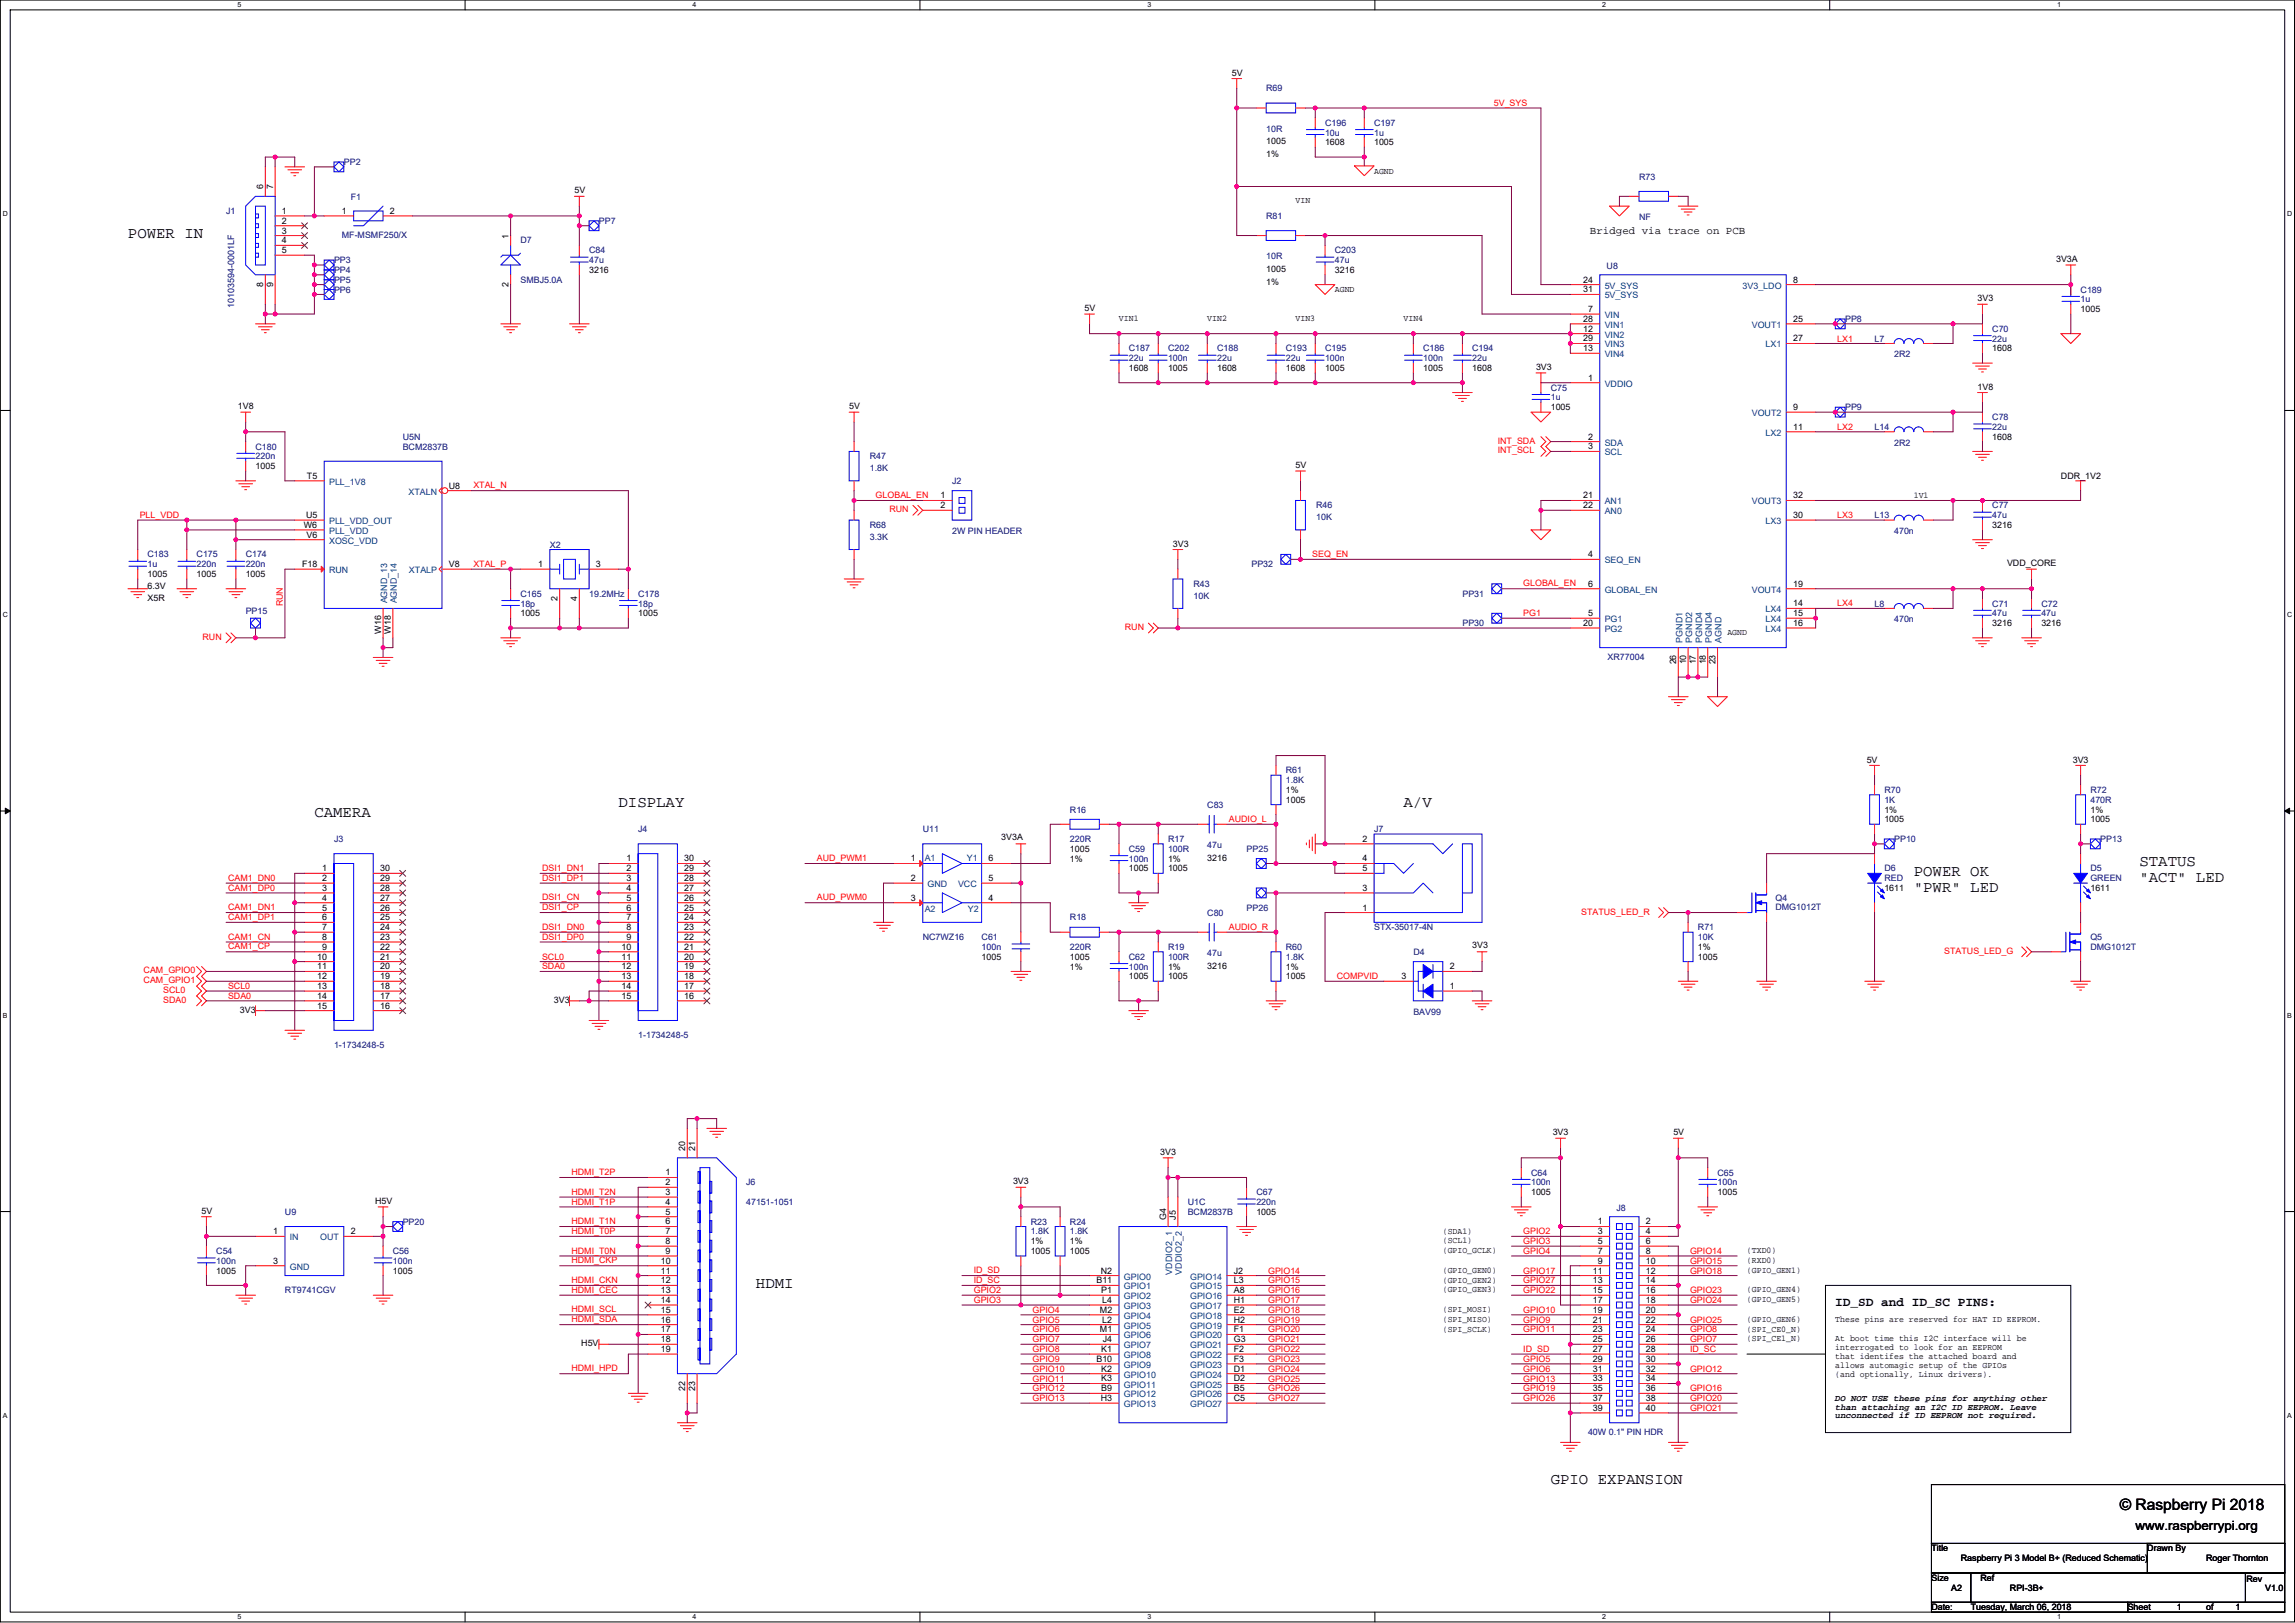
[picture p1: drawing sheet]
<svg xmlns="http://www.w3.org/2000/svg" width="594mm" height="420mm" viewBox="0 0 594 420" stroke-linecap="round" stroke-linejoin="round" font-family="sans-serif">
<defs><g id="words">
<g font-size="4.1">
<text x="33.1" y="61.7">POWER IN</text>
<text x="160.1" y="209">DISPLAY</text>
<text x="363.3" y="209">A/V</text>
<text x="81.4" y="211.6">CAMERA</text>
<text x="495.4" y="226.8">POWER OK</text>
<text x="553.8" y="224.3">STATUS</text>
<text x="495.4" y="230.9">&quot;PWR&quot; LED</text>
<text x="553.8" y="228.3">&quot;ACT&quot; LED</text>
<text x="195.7" y="333.5">HDMI</text>
<text x="401.4" y="384.3">GPIO EXPANSION</text>
<text x="548.7" y="391">© Raspberry Pi 2018</text>
</g>
<g font-size="3.3">
<text x="475.1" y="338.1">ID_SD and ID_SC PINS:</text>
<text x="552.8" y="396.2">www.raspberrypi.org</text>
</g>
<text font-size="2.8" x="411.6" y="60.7">Bridged via trace on PCB</text>
<g font-size="2.3">
<text x="318.9" y="19.6">5V</text>
<text x="327.8" y="37.4">1005</text>
<text x="327.8" y="40.7">1%</text>
<text x="343" y="37.6">1608</text>
<text x="355.7" y="37.6">1005</text>
<text x="355.7" y="45">AGND</text>
<text x="68.2" y="49" transform="rotate(-90 68.2 49)">6</text>
<text x="70.7" y="49" transform="rotate(-90 70.7 49)">7</text>
<text x="148.7" y="50.1">5V</text>
<text x="335.4" y="52.6">VIN</text>
<text x="73" y="55.4">1</text>
<text x="73" y="57.9">2</text>
<text x="88.5" y="55.4">1</text>
<text x="100.9" y="55.4">2</text>
<text x="73" y="60.5">3</text>
<text x="73" y="63">4</text>
<text x="73" y="65.5">5</text>
<text x="131.6" y="61.7" transform="rotate(-90 131.6 61.7)">1</text>
<text x="152.5" y="70.7">3216</text>
<text x="327.8" y="70.4">1005</text>
<text x="345.5" y="70.7">3216</text>
<text x="532.2" y="67.9">3V3A</text>
<text x="68.2" y="74.2" transform="rotate(-90 68.2 74.2)">8</text>
<text x="70.7" y="74.2" transform="rotate(-90 70.7 74.2)">9</text>
<text x="131.6" y="74.2" transform="rotate(-90 131.6 74.2)">2</text>
<text x="327.8" y="73.7">1%</text>
<text x="345.5" y="75.5">AGND</text>
<text x="409.8" y="73.2">24</text>
<text x="409.8" y="75.7">31</text>
<text x="464.2" y="73.2">8</text>
<text x="280.8" y="80.6">5V</text>
<text x="289.7" y="83.1">VIN1</text>
<text x="312.5" y="83.1">VIN2</text>
<text x="335.4" y="83.1">VIN3</text>
<text x="363.3" y="83.1">VIN4</text>
<text x="409.8" y="83.3">28</text>
<text x="411.1" y="80.8">7</text>
<text x="464.2" y="83.3">25</text>
<text x="511.9" y="78">3V3</text>
<text x="538.6" y="80.8">1005</text>
<text x="409.8" y="85.9">12</text>
<text x="409.8" y="88.4">29</text>
<text x="464.2" y="88.4">27</text>
<text x="397.6" y="95.8">3V3</text>
<text x="409.8" y="90.9">13</text>
<text x="515.7" y="91">1608</text>
<text x="292.2" y="96.1">1608</text>
<text x="302.4" y="96.1">1005</text>
<text x="315.1" y="96.1">1608</text>
<text x="332.8" y="96.1">1608</text>
<text x="343" y="96.1">1005</text>
<text x="368.4" y="96.1">1005</text>
<text x="381.1" y="96.1">1608</text>
<text x="411.1" y="98.6">1</text>
<text x="511.9" y="100.9">1V8</text>
<text x="61.6" y="106">1V8</text>
<text x="219.8" y="106">5V</text>
<text x="401.4" y="106.2">1005</text>
<text x="464.2" y="106.2">9</text>
<text x="411.1" y="113.8">2</text>
<text x="464.2" y="111.3">11</text>
<text x="515.7" y="113.8">1608</text>
<text x="411.1" y="116.3">3</text>
<text x="66.1" y="121.5">1005</text>
<text x="79.5" y="124">T5</text>
<text x="335.4" y="121.2">5V</text>
<text x="533.5" y="124">DDR_1V2</text>
<text x="116.2" y="126.5">U8</text>
<text x="243.4" y="129">1</text>
<text x="243.4" y="131.6">2</text>
<text x="409.8" y="129">21</text>
<text x="409.8" y="131.6">22</text>
<text x="464.2" y="129">32</text>
<text x="495.4" y="128.8">1V1</text>
<text x="78.6" y="136.7">W6</text>
<text x="79.2" y="134.1">U5</text>
<text x="464.2" y="134.1">30</text>
<text x="515.7" y="136.7">3216</text>
<text x="79.3" y="139.2">V6</text>
<text x="303.6" y="141.5">3V3</text>
<text x="38.2" y="149.4">1005</text>
<text x="50.9" y="149.4">1005</text>
<text x="63.6" y="149.4">1005</text>
<text x="78.2" y="146.8">F18</text>
<text x="116.2" y="146.8">V8</text>
<text x="139.3" y="146.8">1</text>
<text x="154.3" y="146.8">3</text>
<text x="411.1" y="144.3">4</text>
<text x="519.5" y="146.6">VDD_CORE</text>
<text x="38.2" y="152.4">6.3V</text>
<text x="38.2" y="155.5">X5R</text>
<text x="144.3" y="155.5" transform="rotate(-90 144.3 155.5)">2</text>
<text x="149.4" y="155.5" transform="rotate(-90 149.4 155.5)">4</text>
<text x="411.1" y="151.9">6</text>
<text x="464.2" y="151.9">19</text>
<text x="134.7" y="159.6">1005</text>
<text x="165.2" y="159.6">1005</text>
<text x="411.1" y="159.5">5</text>
<text x="464.2" y="157">14</text>
<text x="464.2" y="159.5">15</text>
<text x="98.6" y="164" transform="rotate(-90 98.6 164)">W16</text>
<text x="101.2" y="164" transform="rotate(-90 101.2 164)">W18</text>
<text x="409.8" y="162.1">20</text>
<text x="447.1" y="164.4">AGND</text>
<text x="464.2" y="162.1">16</text>
<text x="515.7" y="162.1">3216</text>
<text x="528.4" y="162.1">3216</text>
<text x="433.9" y="172" transform="rotate(-90 433.9 172)">26</text>
<text x="436.4" y="172" transform="rotate(-90 436.4 172)">10</text>
<text x="439" y="172" transform="rotate(-90 439 172)">17</text>
<text x="441.5" y="172" transform="rotate(-90 441.5 172)">18</text>
<text x="444.1" y="172" transform="rotate(-90 444.1 172)">23</text>
<text x="483.2" y="197.4">5V</text>
<text x="536.5" y="197.4">3V3</text>
<text x="332.8" y="207.8">1005</text>
<text x="332.8" y="205.3">1%</text>
<text x="487.8" y="212.9">1005</text>
<text x="487.8" y="210.4">1%</text>
<text x="541.1" y="212.9">1005</text>
<text x="541.1" y="210.4">1%</text>
<text x="259.2" y="217.5">3V3A</text>
<text x="277" y="220.5">1005</text>
<text x="352.7" y="217.9">2</text>
<text x="83.4" y="225.6">1</text>
<text x="98.4" y="225.6">30</text>
<text x="162.2" y="223">1</text>
<text x="162.2" y="225.6">2</text>
<text x="177.1" y="223">30</text>
<text x="177.1" y="225.6">29</text>
<text x="235.8" y="223">1</text>
<text x="255.9" y="223">6</text>
<text x="277" y="223.1">1%</text>
<text x="292.2" y="225.6">1005</text>
<text x="302.4" y="225.6">1005</text>
<text x="302.4" y="223.1">1%</text>
<text x="312.5" y="222.8">3216</text>
<text x="352.7" y="223">4</text>
<text x="352.7" y="225.6">5</text>
<text x="83.4" y="228.1">2</text>
<text x="83.4" y="230.6">3</text>
<text x="83.4" y="233.2">4</text>
<text x="98.4" y="228.1">29</text>
<text x="98.4" y="230.6">28</text>
<text x="98.4" y="233.2">27</text>
<text x="162.2" y="228.1">3</text>
<text x="162.2" y="230.6">4</text>
<text x="162.2" y="233.2">5</text>
<text x="177.1" y="228.1">28</text>
<text x="177.1" y="230.6">27</text>
<text x="177.1" y="233.2">26</text>
<text x="235.8" y="233.2">3</text>
<text x="235.8" y="228.1">2</text>
<text x="255.9" y="228.1">5</text>
<text x="255.9" y="233.2">4</text>
<text x="352.7" y="230.6">3</text>
<text x="487.8" y="230.7">1611</text>
<text x="541.1" y="230.7">1611</text>
<text x="83.4" y="235.7">5</text>
<text x="83.4" y="238.3">6</text>
<text x="98.4" y="235.7">26</text>
<text x="98.4" y="238.3">25</text>
<text x="162.2" y="235.7">6</text>
<text x="162.2" y="238.3">7</text>
<text x="177.1" y="235.7">25</text>
<text x="177.1" y="238.3">24</text>
<text x="352.7" y="235.7">1</text>
<text x="83.4" y="240.8">7</text>
<text x="83.4" y="243.3">8</text>
<text x="83.4" y="245.9">9</text>
<text x="98.4" y="240.8">24</text>
<text x="98.4" y="243.3">23</text>
<text x="98.4" y="245.9">22</text>
<text x="160.9" y="245.9">10</text>
<text x="162.2" y="240.8">8</text>
<text x="162.2" y="243.3">9</text>
<text x="177.1" y="240.8">23</text>
<text x="177.1" y="243.3">22</text>
<text x="177.1" y="245.9">21</text>
<text x="381.1" y="245.4">3V3</text>
<text x="439.5" y="245.9">1%</text>
<text x="82.1" y="248.4">10</text>
<text x="82.1" y="251">11</text>
<text x="98.4" y="248.4">21</text>
<text x="98.4" y="251">20</text>
<text x="160.9" y="248.4">11</text>
<text x="160.9" y="251">12</text>
<text x="177.1" y="248.4">20</text>
<text x="177.1" y="251">19</text>
<text x="254.1" y="248.5">1005</text>
<text x="277" y="248.5">1005</text>
<text x="277" y="251">1%</text>
<text x="302.4" y="251">1%</text>
<text x="312.5" y="250.7">3216</text>
<text x="332.8" y="251">1%</text>
<text x="375.3" y="251">2</text>
<text x="439.5" y="248.5">1005</text>
<text x="82.1" y="253.5">12</text>
<text x="82.1" y="256">13</text>
<text x="98.4" y="253.5">19</text>
<text x="98.4" y="256">18</text>
<text x="160.9" y="253.5">13</text>
<text x="160.9" y="256">14</text>
<text x="177.1" y="253.5">18</text>
<text x="177.1" y="256">17</text>
<text x="292.2" y="253.5">1005</text>
<text x="302.4" y="253.5">1005</text>
<text x="332.8" y="253.5">1005</text>
<text x="362.8" y="253.5">3</text>
<text x="375.3" y="256">1</text>
<text x="62.1" y="262.2">3V3</text>
<text x="82.1" y="258.6">14</text>
<text x="82.1" y="261.1">15</text>
<text x="98.4" y="258.6">17</text>
<text x="98.4" y="261.1">16</text>
<text x="143.4" y="259.6">3V3</text>
<text x="160.9" y="258.6">15</text>
<text x="177.1" y="258.6">16</text>
<text x="401.9" y="293.9">3V3</text>
<text x="433.2" y="293.9">5V</text>
<text x="177.4" y="298" transform="rotate(-90 177.4 298)">20</text>
<text x="179.9" y="298" transform="rotate(-90 179.9 298)">21</text>
<text x="300.3" y="299">3V3</text>
<text x="172.3" y="304.3">1</text>
<text x="97.1" y="311.7">H5V</text>
<text x="172.3" y="306.8">2</text>
<text x="172.3" y="309.4">3</text>
<text x="172.3" y="311.9">4</text>
<text x="262.2" y="306.6">3V3</text>
<text x="396.3" y="309.4">1005</text>
<text x="444.6" y="309.4">1005</text>
<text x="52.2" y="314.2">5V</text>
<text x="172.3" y="314.5">5</text>
<text x="172.3" y="317">6</text>
<text x="301.8" y="315.7" transform="rotate(-90 301.8 315.7)">G4</text>
<text x="304.4" y="315.7" transform="rotate(-90 304.4 315.7)">J5</text>
<text x="325.2" y="314.5">1005</text>
<text x="413.6" y="317">1</text>
<text x="426.1" y="317">2</text>
<text x="70.7" y="319.5">1</text>
<text x="90.8" y="319.5">2</text>
<text x="172.3" y="319.5">7</text>
<text x="172.3" y="322.1">8</text>
<text x="266.8" y="322.1">1%</text>
<text x="277" y="322.1">1%</text>
<text x="373.5" y="319.3">(SDA1)</text>
<text x="373.5" y="321.9">(SCL1)</text>
<text x="413.6" y="319.5">3</text>
<text x="413.6" y="322.1">5</text>
<text x="426.1" y="319.5">4</text>
<text x="426.1" y="322.1">6</text>
<text x="56" y="329.7">1005</text>
<text x="70.7" y="327.2">3</text>
<text x="101.7" y="329.7">1005</text>
<text x="171" y="327.2">10</text>
<text x="171" y="329.7">11</text>
<text x="172.3" y="324.6">9</text>
<text x="266.8" y="324.7">1005</text>
<text x="277" y="324.7">1005</text>
<text x="285" y="329.7">N2</text>
<text x="319.4" y="329.7">J2</text>
<text x="373.5" y="329.5">(GPIO_GEN0)</text>
<text x="373.5" y="324.4">(GPIO_GCLK)</text>
<text x="412.3" y="329.7">11</text>
<text x="413.6" y="324.6">7</text>
<text x="413.6" y="327.2">9</text>
<text x="426.1" y="324.6">8</text>
<text x="426.1" y="327.2">10</text>
<text x="426.1" y="329.7">12</text>
<text x="452.2" y="327">(RXD0)</text>
<text x="452.2" y="329.5">(GPIO_GEN1)</text>
<text x="452.2" y="324.4">(TXD0)</text>
<text x="171" y="332.2">12</text>
<text x="171" y="334.8">13</text>
<text x="283.8" y="332.2">B11</text>
<text x="285.1" y="334.8">P1</text>
<text x="319.4" y="332.2">L3</text>
<text x="319.4" y="334.8">A8</text>
<text x="373.5" y="332">(GPIO_GEN2)</text>
<text x="373.5" y="334.6">(GPIO_GEN3)</text>
<text x="412.3" y="332.2">13</text>
<text x="412.3" y="334.8">15</text>
<text x="426.1" y="332.2">14</text>
<text x="426.1" y="334.8">16</text>
<text x="452.2" y="334.6">(GPIO_GEN4)</text>
<text x="171" y="337.3">14</text>
<text x="171" y="339.9">15</text>
<text x="284.7" y="339.9">M2</text>
<text x="285.3" y="337.3">L4</text>
<text x="319.4" y="337.3">H1</text>
<text x="319.4" y="339.9">E2</text>
<text x="373.5" y="339.7">(SPI_MOSI)</text>
<text x="412.3" y="337.3">17</text>
<text x="412.3" y="339.9">19</text>
<text x="426.1" y="337.3">18</text>
<text x="426.1" y="339.9">20</text>
<text x="452.2" y="337.1">(GPIO_GEN5)</text>
<text x="171" y="342.4">16</text>
<text x="171" y="344.9">17</text>
<text x="171" y="347.5">18</text>
<text x="284.7" y="344.9">M1</text>
<text x="285.3" y="342.4">L2</text>
<text x="285.5" y="347.5">J4</text>
<text x="319.4" y="342.4">H2</text>
<text x="319.4" y="344.9">F1</text>
<text x="319.4" y="347.5">G3</text>
<text x="373.5" y="344.7">(SPI_SCLK)</text>
<text x="373.5" y="342.2">(SPI_MISO)</text>
<text x="412.3" y="342.4">21</text>
<text x="412.3" y="344.9">23</text>
<text x="412.3" y="347.5">25</text>
<text x="426.1" y="342.4">22</text>
<text x="426.1" y="344.9">24</text>
<text x="426.1" y="347.5">26</text>
<text x="452.2" y="344.7">(SPI_CE0_N)</text>
<text x="452.2" y="347.3">(SPI_CE1_N)</text>
<text x="452.2" y="342.2">(GPIO_GEN6)</text>
<text x="475.1" y="342.2">These pins are reserved for HAT ID EEPROM.</text>
<text x="475.1" y="347.3">At boot time this I2C interface will be</text>
<text x="150.5" y="348.5">H5V</text>
<text x="171" y="350">19</text>
<text x="283.8" y="352.6">B10</text>
<text x="285.1" y="350">K1</text>
<text x="319.4" y="350">F2</text>
<text x="319.4" y="352.6">F3</text>
<text x="412.3" y="352.6">29</text>
<text x="412.3" y="350">27</text>
<text x="426.1" y="352.6">30</text>
<text x="426.1" y="350">28</text>
<text x="475.1" y="349.6">interrogated to look for an EEPROM</text>
<text x="475.1" y="351.9">that identifes the attached board and</text>
<text x="177.4" y="360" transform="rotate(-90 177.4 360)">22</text>
<text x="179.9" y="360" transform="rotate(-90 179.9 360)">23</text>
<text x="285.1" y="355.1">K2</text>
<text x="285.1" y="357.6">K3</text>
<text x="319.4" y="355.1">D1</text>
<text x="319.4" y="357.6">D2</text>
<text x="412.3" y="355.1">31</text>
<text x="412.3" y="357.6">33</text>
<text x="426.1" y="355.1">32</text>
<text x="426.1" y="357.6">34</text>
<text x="475.1" y="354.1">allows automagic setup of the GPIOs</text>
<text x="475.1" y="356.4">(and optionally, Linux drivers).</text>
<text x="285" y="362.7">H3</text>
<text x="285.1" y="360.2">B9</text>
<text x="319.4" y="360.2">B5</text>
<text x="319.4" y="362.7">C5</text>
<text x="412.3" y="360.2">35</text>
<text x="412.3" y="362.7">37</text>
<text x="412.3" y="365.3">39</text>
<text x="426.1" y="360.2">36</text>
<text x="426.1" y="362.7">38</text>
<text x="426.1" y="365.3">40</text>
<text x="475.1" y="362.6">DO NOT USE these pins for anything other</text>
<text x="475.1" y="364.9">than attaching an I2C ID EEPROM. Leave</text>
<text x="475.1" y="367.2">unconnected if ID EEPROM not required.</text>
<text x="500" y="401.6">Title</text>
<text x="555.9" y="401.6">Drawn By</text>
<text x="507.6" y="404.2">Raspberry Pi 3 Model B+ (Reduced Schematic)</text>
<text x="571.1" y="404.2">Roger Thornton</text>
<text x="500" y="409.2">Size</text>
<text x="505.1" y="411.8">A2</text>
<text x="512.7" y="409.2">Ref</text>
<text x="520.3" y="411.8">RPI-3B+</text>
<text x="581.5" y="409.5">Rev</text>
<text x="586.3" y="411.8">V1.0</text>
<text x="500" y="416.9">Date:</text>
<text x="510.1" y="416.9">Tuesday, March 06, 2018</text>
<text x="550.8" y="416.9">Sheet</text>
<text x="563.5" y="416.9">1</text>
<text x="571.1" y="416.9">of</text>
<text x="578.7" y="416.9">1</text>
</g>
<g font-size="2.3" fill="#000080">
<text x="327.8" y="23.7">R69</text>
<text x="327.8" y="34.1">10R</text>
<text x="343" y="32.6">C196</text>
<text x="343" y="35.1">10u</text>
<text x="355.7" y="32.6">C197</text>
<text x="355.7" y="35.1">1u</text>
<text x="89" y="42.7">PP2</text>
<text x="424.3" y="46.5">R73</text>
<text x="90.8" y="51.9">F1</text>
<text x="58.5" y="55.4">J1</text>
<text x="155" y="58">PP7</text>
<text x="327.8" y="56.7">R81</text>
<text x="424.3" y="56.9">NF</text>
<text x="88.5" y="61.5">MF-MSMF250/X</text>
<text x="134.7" y="63">D7</text>
<text x="152.5" y="65.6">C84</text>
<text x="345.5" y="65.6">C203</text>
<text x="86.5" y="70.7">PP4</text>
<text x="86.5" y="68.1">PP3</text>
<text x="152.5" y="68.1">47u</text>
<text x="327.8" y="67.1">10R</text>
<text x="345.5" y="68.1">47u</text>
<text x="415.9" y="69.6">U8</text>
<text x="86.5" y="75.7">PP6</text>
<text x="86.5" y="73.2">PP5</text>
<text x="134.7" y="73.2">SMBJ5.0A</text>
<text x="538.6" y="75.7">C189</text>
<text x="60.6" y="79.8" transform="rotate(-90 60.6 79.8)">10103594-0001LF</text>
<text x="477.6" y="83.4">PP8</text>
<text x="538.6" y="78.3">1u</text>
<text x="485.2" y="88.4">L7</text>
<text x="515.7" y="85.9">C70</text>
<text x="515.7" y="88.4">22u</text>
<text x="292.2" y="91">C187</text>
<text x="292.2" y="93.5">22u</text>
<text x="302.4" y="91">C202</text>
<text x="302.4" y="93.5">100n</text>
<text x="315.1" y="91">C188</text>
<text x="315.1" y="93.5">22u</text>
<text x="332.8" y="91">C193</text>
<text x="332.8" y="93.5">22u</text>
<text x="343" y="91">C195</text>
<text x="343" y="93.5">100n</text>
<text x="368.4" y="91">C186</text>
<text x="368.4" y="93.5">100n</text>
<text x="381.1" y="91">C194</text>
<text x="381.1" y="93.5">22u</text>
<text x="490.3" y="92.5">2R2</text>
<text x="401.4" y="101.1">C75</text>
<text x="401.4" y="103.7">1u</text>
<text x="477.6" y="106.2">PP9</text>
<text x="104.2" y="113.8">U5N</text>
<text x="485.2" y="111.3">L14</text>
<text x="515.7" y="108.8">C78</text>
<text x="515.7" y="111.3">22u</text>
<text x="66.1" y="116.4">C180</text>
<text x="66.1" y="118.9">220n</text>
<text x="104.2" y="116.4">BCM2837B</text>
<text x="225.1" y="118.9">R47</text>
<text x="490.3" y="115.4">2R2</text>
<text x="225.1" y="122">1.8K</text>
<text x="246.5" y="125.3">J2</text>
<text x="340.7" y="131.6">R46</text>
<text x="515.7" y="131.6">C77</text>
<text x="225.1" y="136.7">R68</text>
<text x="340.7" y="134.7">10K</text>
<text x="485.2" y="134.2">L13</text>
<text x="515.7" y="134.2">47u</text>
<text x="142.3" y="141.8">X2</text>
<text x="225.1" y="139.7">3.3K</text>
<text x="246.5" y="138.2">2W PIN HEADER</text>
<text x="490.3" y="138.2">470n</text>
<text x="38.2" y="144.3">C183</text>
<text x="38.2" y="146.9">1u</text>
<text x="50.9" y="144.3">C175</text>
<text x="50.9" y="146.9">220n</text>
<text x="63.6" y="144.3">C174</text>
<text x="63.6" y="146.9">220n</text>
<text x="323.9" y="146.9">PP32</text>
<text x="134.7" y="154.5">C165</text>
<text x="152.5" y="154.5">19.2MHz</text>
<text x="165.2" y="154.5">C178</text>
<text x="309" y="151.9">R43</text>
<text x="309" y="155">10K</text>
<text x="378.6" y="154.5">PP31</text>
<text x="63.6" y="159">PP15</text>
<text x="134.7" y="157">18p</text>
<text x="165.2" y="157">18p</text>
<text x="485.2" y="157">L8</text>
<text x="490.3" y="161.1">470n</text>
<text x="515.7" y="157">C71</text>
<text x="515.7" y="159.6">47u</text>
<text x="528.4" y="157">C72</text>
<text x="528.4" y="159.6">47u</text>
<text x="378.6" y="162.1">PP30</text>
<text x="416.2" y="170.7">XR77004</text>
<text x="332.8" y="200.2">R61</text>
<text x="332.8" y="202.7">1.8K</text>
<text x="312.5" y="209.1">C83</text>
<text x="487.8" y="205.3">R70</text>
<text x="487.8" y="207.8">1K</text>
<text x="541.1" y="205.3">R72</text>
<text x="541.1" y="207.8">470R</text>
<text x="165.2" y="215.4">J4</text>
<text x="238.9" y="215.4">U11</text>
<text x="277" y="210.4">R16</text>
<text x="355.7" y="215.4">J7</text>
<text x="86.5" y="218">J3</text>
<text x="277" y="218">220R</text>
<text x="292.2" y="220.5">C59</text>
<text x="302.4" y="218">R17</text>
<text x="302.4" y="220.5">100R</text>
<text x="312.5" y="219.5">47u</text>
<text x="322.7" y="220.5">PP25</text>
<text x="490.3" y="218">PP10</text>
<text x="543.7" y="218">PP13</text>
<text x="292.2" y="223.1">100n</text>
<text x="487.8" y="225.6">D6</text>
<text x="541.1" y="225.6">D5</text>
<text x="459.6" y="233.2">Q4</text>
<text x="487.8" y="228.1">RED</text>
<text x="541.1" y="228.1">GREEN</text>
<text x="277" y="238.3">R18</text>
<text x="312.5" y="237">C80</text>
<text x="322.7" y="235.8">PP26</text>
<text x="459.6" y="235.5">DMG1012T</text>
<text x="238.9" y="243.4">NC7WZ16</text>
<text x="254.1" y="243.4">C61</text>
<text x="254.1" y="245.9">100n</text>
<text x="277" y="245.9">220R</text>
<text x="302.4" y="245.9">R19</text>
<text x="332.8" y="245.9">R60</text>
<text x="355.7" y="240.8">STX-35017-4N</text>
<text x="439.5" y="240.8">R71</text>
<text x="439.5" y="243.4">10K</text>
<text x="541.1" y="243.4">Q5</text>
<text x="541.1" y="245.9">DMG1012T</text>
<text x="292.2" y="248.5">C62</text>
<text x="292.2" y="251">100n</text>
<text x="302.4" y="248.5">100R</text>
<text x="312.5" y="247.4">47u</text>
<text x="332.8" y="248.5">1.8K</text>
<text x="365.9" y="247.2">D4</text>
<text x="365.9" y="262.7">BAV99</text>
<text x="165.2" y="268.8">1-1734248-5</text>
<text x="86.5" y="271.3">1-1734248-5</text>
<text x="396.3" y="304.3">C64</text>
<text x="444.6" y="304.3">C65</text>
<text x="193.1" y="306.9">J6</text>
<text x="193.1" y="312">47151-1051</text>
<text x="307.4" y="312">U1C</text>
<text x="325.2" y="309.4">C67</text>
<text x="325.2" y="312">220n</text>
<text x="396.3" y="306.9">100n</text>
<text x="444.6" y="306.9">100n</text>
<text x="73.8" y="314.5">U9</text>
<text x="104.2" y="317">PP20</text>
<text x="266.8" y="317">R23</text>
<text x="277" y="317">R24</text>
<text x="307.4" y="314.5">BCM2837B</text>
<text x="418.4" y="313.5">J8</text>
<text x="266.8" y="319.6">1.8K</text>
<text x="277" y="319.6">1.8K</text>
<text x="56" y="324.7">C54</text>
<text x="56" y="327.2">100n</text>
<text x="101.7" y="324.7">C56</text>
<text x="101.7" y="327.2">100n</text>
<text x="73.8" y="334.8">RT9741CGV</text>
<text x="411.1" y="371.4">40W 0.1&quot; PIN HDR</text>
</g>
<g font-size="2.3" fill="#f00">
<text x="386.7" y="27.3">5V_SYS</text>
<text x="475.6" y="88.4">LX1</text>
<text x="475.6" y="111.3">LX2</text>
<text x="387.7" y="114.9">INT_SDA</text>
<text x="387.7" y="117.4">INT_SCL</text>
<text x="122.5" y="126.4">XTAL_N</text>
<text x="226.7" y="128.9">GLOBAL_EN</text>
<text x="36.2" y="134">PLL_VDD</text>
<text x="230.2" y="132.6">RUN</text>
<text x="475.6" y="134.1">LX3</text>
<text x="122.5" y="146.7">XTAL_P</text>
<text x="339.7" y="144.2">SEQ_EN</text>
<text x="394.3" y="151.8">GLOBAL_EN</text>
<text x="73.3" y="157" transform="rotate(-90 73.3 157)">RUN</text>
<text x="394.3" y="159.5">PG1</text>
<text x="475.6" y="157">LX4</text>
<text x="52.4" y="165.7">RUN</text>
<text x="291.2" y="163.1">RUN</text>
<text x="318.1" y="212.8">AUDIO_L</text>
<text x="140.3" y="225.5">DSI1_DN1</text>
<text x="211.4" y="222.9">AUD_PWM1</text>
<text x="59" y="228">CAM1_DN0</text>
<text x="59" y="230.5">CAM1_DP0</text>
<text x="140.3" y="228">DSI1_DP1</text>
<text x="140.3" y="233.1">DSI1_CN</text>
<text x="211.4" y="233.1">AUD_PWM0</text>
<text x="59" y="235.6">CAM1_DN1</text>
<text x="59" y="238.2">CAM1_DP1</text>
<text x="140.3" y="235.6">DSI1_CP</text>
<text x="409.3" y="236.8">STATUS_LED_R</text>
<text x="59" y="243.2">CAM1_CN</text>
<text x="59" y="245.8">CAM1_CP</text>
<text x="140.3" y="240.7">DSI1_DN0</text>
<text x="140.3" y="243.2">DSI1_DP0</text>
<text x="318.1" y="240.7">AUDIO_R</text>
<text x="140.3" y="248.4">SCL0</text>
<text x="140.3" y="251">SDA0</text>
<text x="503.3" y="246.9">STATUS_LED_G</text>
<text x="37.2" y="252">CAM_GPIO0</text>
<text x="37.2" y="254.6">CAM_GPIO1</text>
<text x="42.3" y="257.1">SCL0</text>
<text x="59" y="256.1">SCL0</text>
<text x="346" y="253.5">COMPVID</text>
<text x="42.3" y="259.6">SDA0</text>
<text x="59" y="258.6">SDA0</text>
<text x="147.9" y="304.2">HDMI_T2P</text>
<text x="147.9" y="309.3">HDMI_T2N</text>
<text x="147.9" y="311.8">HDMI_T1P</text>
<text x="147.9" y="316.9">HDMI_T1N</text>
<text x="147.9" y="319.4">HDMI_T0P</text>
<text x="394.3" y="319.6">GPIO2</text>
<text x="394.3" y="322.1">GPIO3</text>
<text x="147.9" y="324.5">HDMI_T0N</text>
<text x="147.9" y="327.1">HDMI_CKP</text>
<text x="252.1" y="329.6">ID_SD</text>
<text x="328.3" y="329.7">GPIO14</text>
<text x="394.3" y="324.6">GPIO4</text>
<text x="394.3" y="329.7">GPIO17</text>
<text x="437.5" y="324.6">GPIO14</text>
<text x="437.5" y="327.2">GPIO15</text>
<text x="437.5" y="329.7">GPIO18</text>
<text x="147.9" y="332.1">HDMI_CKN</text>
<text x="147.9" y="334.7">HDMI_CEC</text>
<text x="252.1" y="332.1">ID_SC</text>
<text x="252.1" y="334.8">GPIO2</text>
<text x="328.3" y="332.3">GPIO15</text>
<text x="328.3" y="334.8">GPIO16</text>
<text x="394.3" y="332.3">GPIO27</text>
<text x="394.3" y="334.8">GPIO22</text>
<text x="437.5" y="334.8">GPIO23</text>
<text x="147.9" y="339.8">HDMI_SCL</text>
<text x="252.1" y="337.3">GPIO3</text>
<text x="267.3" y="339.9">GPIO4</text>
<text x="328.3" y="337.3">GPIO17</text>
<text x="328.3" y="339.9">GPIO18</text>
<text x="394.3" y="339.9">GPIO10</text>
<text x="437.5" y="337.3">GPIO24</text>
<text x="147.9" y="342.3">HDMI_SDA</text>
<text x="267.3" y="342.4">GPIO5</text>
<text x="267.3" y="345">GPIO6</text>
<text x="267.3" y="347.5">GPIO7</text>
<text x="328.3" y="342.4">GPIO19</text>
<text x="328.3" y="345">GPIO20</text>
<text x="328.3" y="347.5">GPIO21</text>
<text x="394.3" y="342.4">GPIO9</text>
<text x="394.3" y="345">GPIO11</text>
<text x="437.5" y="342.4">GPIO25</text>
<text x="437.5" y="345">GPIO8</text>
<text x="437.5" y="347.5">GPIO7</text>
<text x="267.3" y="350">GPIO8</text>
<text x="267.3" y="352.6">GPIO9</text>
<text x="328.3" y="350">GPIO22</text>
<text x="328.3" y="352.6">GPIO23</text>
<text x="394.3" y="349.9">ID_SD</text>
<text x="394.3" y="352.6">GPIO5</text>
<text x="437.5" y="349.9">ID_SC</text>
<text x="147.9" y="355">HDMI_HPD</text>
<text x="267.3" y="355.1">GPIO10</text>
<text x="267.3" y="357.7">GPIO11</text>
<text x="328.3" y="355.1">GPIO24</text>
<text x="328.3" y="357.7">GPIO25</text>
<text x="394.3" y="355.1">GPIO6</text>
<text x="394.3" y="357.7">GPIO13</text>
<text x="437.5" y="355.1">GPIO12</text>
<text x="267.3" y="360.2">GPIO12</text>
<text x="267.3" y="362.7">GPIO13</text>
<text x="328.3" y="360.2">GPIO26</text>
<text x="328.3" y="362.7">GPIO27</text>
<text x="394.3" y="360.2">GPIO19</text>
<text x="394.3" y="362.7">GPIO26</text>
<text x="437.5" y="360.2">GPIO16</text>
<text x="437.5" y="362.7">GPIO20</text>
<text x="437.5" y="365.3">GPIO21</text>
</g>
<g font-size="2.3" fill="#004080">
<text x="415.4" y="74.7">5V_SYS</text>
<text x="415.4" y="77.3">5V_SYS</text>
<text x="451.1" y="74.7">3V3_LDO</text>
<text x="415.4" y="82.3">VIN</text>
<text x="415.4" y="87.4">VIN2</text>
<text x="415.4" y="84.9">VIN1</text>
<text x="415.4" y="90">VIN3</text>
<text x="453.5" y="84.9">VOUT1</text>
<text x="457" y="90">LX1</text>
<text x="415.4" y="92.5">VIN4</text>
<text x="415.4" y="100.1">VDDIO</text>
<text x="453.5" y="107.7">VOUT2</text>
<text x="457" y="112.8">LX2</text>
<text x="415.4" y="115.4">SDA</text>
<text x="415.4" y="117.9">SCL</text>
<text x="85.2" y="125.5">PLL_1V8</text>
<text x="105.7" y="128.1">XTALN</text>
<text x="415.4" y="130.6">AN1</text>
<text x="453.5" y="130.6">VOUT3</text>
<text x="85.2" y="135.7">PLL_VDD_OUT</text>
<text x="415.4" y="133.1">AN0</text>
<text x="457" y="135.7">LX3</text>
<text x="85.2" y="138.2">PLL_VDD</text>
<text x="85.2" y="140.8">XOSC_VDD</text>
<text x="85.2" y="148.4">RUN</text>
<text x="105.9" y="148.4">XTALP</text>
<text x="415.4" y="145.8">SEQ_EN</text>
<text x="415.4" y="153.5">GLOBAL_EN</text>
<text x="453.5" y="153.5">VOUT4</text>
<text x="100.2" y="156.2" transform="rotate(-90 100.2 156.2)">AGND_13</text>
<text x="102.8" y="156.2" transform="rotate(-90 102.8 156.2)">AGND_14</text>
<text x="415.4" y="161.1">PG1</text>
<text x="457" y="158.5">LX4</text>
<text x="457" y="161.1">LX4</text>
<text x="415.4" y="163.6">PG2</text>
<text x="435.5" y="166.4" transform="rotate(-90 435.5 166.4)">PGND1</text>
<text x="438" y="166.4" transform="rotate(-90 438 166.4)">PGND2</text>
<text x="440.6" y="166.4" transform="rotate(-90 440.6 166.4)">PGND4</text>
<text x="443.1" y="166.4" transform="rotate(-90 443.1 166.4)">PGND4</text>
<text x="445.7" y="166.4" transform="rotate(-90 445.7 166.4)">AGND</text>
<text x="457" y="163.6">LX4</text>
<text x="239.4" y="222.8">A1</text>
<text x="250.3" y="222.8">Y1</text>
<text x="240.1" y="229.7">GND</text>
<text x="248" y="229.7">VCC</text>
<text x="239.4" y="236">A2</text>
<text x="250.5" y="236">Y2</text>
<text x="75" y="321.1">IN</text>
<text x="82.9" y="321.1">OUT</text>
<text x="75" y="328.7">GND</text>
<text x="303.4" y="330" transform="rotate(-90 303.4 330)">VDDIO2_1</text>
<text x="306" y="330" transform="rotate(-90 306 330)">VDDIO2_2</text>
<text x="290.9" y="331.3">GPIO0</text>
<text x="290.9" y="333.8">GPIO1</text>
<text x="308.1" y="331.3">GPIO14</text>
<text x="308.1" y="333.8">GPIO15</text>
<text x="290.9" y="336.3">GPIO2</text>
<text x="290.9" y="338.9">GPIO3</text>
<text x="290.9" y="341.4">GPIO4</text>
<text x="308.1" y="336.3">GPIO16</text>
<text x="308.1" y="338.9">GPIO17</text>
<text x="308.1" y="341.4">GPIO18</text>
<text x="290.9" y="344">GPIO5</text>
<text x="290.9" y="346.5">GPIO6</text>
<text x="308.1" y="344">GPIO19</text>
<text x="308.1" y="346.5">GPIO20</text>
<text x="290.9" y="349">GPIO7</text>
<text x="290.9" y="351.6">GPIO8</text>
<text x="308.1" y="349">GPIO21</text>
<text x="308.1" y="351.6">GPIO22</text>
<text x="290.9" y="354.1">GPIO9</text>
<text x="290.9" y="356.7">GPIO10</text>
<text x="290.9" y="359.2">GPIO11</text>
<text x="308.1" y="354.1">GPIO23</text>
<text x="308.1" y="356.7">GPIO24</text>
<text x="308.1" y="359.2">GPIO25</text>
<text x="290.9" y="361.7">GPIO12</text>
<text x="290.9" y="364.3">GPIO13</text>
<text x="308.1" y="361.7">GPIO26</text>
<text x="308.1" y="364.3">GPIO27</text>
</g>
<g font-size="1.8">
<text x="61.5" y="1.9">5</text>
<text x="179.3" y="1.9">4</text>
<text x="297" y="1.9">3</text>
<text x="414.8" y="1.9">2</text>
<text x="532.5" y="1.9">1</text>
<text x=".7" y="56">D</text>
<text x="592" y="56">D</text>
<text x=".7" y="159.7">C</text>
<text x="592" y="159.7">C</text>
<text x=".7" y="263.4">B</text>
<text x="592" y="263.4">B</text>
<text x=".7" y="367.1">A</text>
<text x="592" y="367.1">A</text>
<text x="61.5" y="419.2">5</text>
<text x="179.3" y="419.2">4</text>
<text x="297" y="419.2">3</text>
<text x="414.8" y="419.2">2</text>
<text x="532.5" y="419.2">1</text>
</g>
</g></defs>
<path d="M.1 0h593.9v419.9h-593.9zM2.6 2.6h588.8v414.7h-588.8z" fill="none" stroke="#000" stroke-width=".26"/>
<g fill="#fff">
<path d="M61.5 .3h1v2h-1z"/>
<path d="M61.5 417.6h1v2h-1z"/>
</g>
<path d="M120.4 0v2.6M120.4 417.3v2.6" fill="none" stroke="#000" stroke-width=".26"/>
<g fill="#fff">
<path d="M179.3 .3h.9v2h-.9z"/>
<path d="M179.3 417.6h.9v2h-.9z"/>
</g>
<path d="M238.1 0v2.6M238.1 417.3v2.6" fill="none" stroke="#000" stroke-width=".26"/>
<g fill="#fff">
<path d="M297 .3h1v2h-1z"/>
<path d="M297 417.6h1v2h-1z"/>
</g>
<path d="M355.9 0v2.6M355.9 417.3v2.6" fill="none" stroke="#000" stroke-width=".26"/>
<g fill="#fff">
<path d="M414.8 .3h.9v2h-.9z"/>
<path d="M414.8 417.6h.9v2h-.9z"/>
</g>
<path d="M473.6 0v2.6M473.6 417.3v2.6" fill="none" stroke="#000" stroke-width=".26"/>
<g fill="#fff">
<path d="M532.5 .3h1v2h-1z"/>
<path d="M532.5 417.6h1v2h-1z"/>
<path d="M.7 54.4h1.3v2h-1.3z"/>
<path d="M592 54.4h1.3v2h-1.3z"/>
<path d="M.7 158.1h1.3v2h-1.3z"/>
<path d="M592 158.1h1.3v2h-1.3z"/>
</g>
<path d="M.1 106.3h2.5M591.4 106.3h2.6" fill="none" stroke="#000" stroke-width=".26"/>
<g fill="#fff">
<path d="M.7 261.8h1.2v2h-1.2z"/>
<path d="M592 261.8h1.3v2h-1.3z"/>
</g>
<path d="M.1 210h2.5M591.4 210h2.6" fill="none" stroke="#000" stroke-width=".26"/>
<path d="M1.4 209.2l1.2 .8-1.2 .7zM591.4 210l1.3-.8v1.5z" fill="#000" stroke="#000" stroke-width=".26"/>
<g fill="#fff">
<path d="M.7 365.5h1.2v2h-1.2z"/>
<path d="M592 365.5h1.3v2h-1.3z"/>
</g>
<path d="M.1 313.6h2.5M591.4 313.6h2.6M472.5 332.8h63.5v38.1h-63.5zM452.2 350.5h20.3M500 384.3h91.4v15.3h-91.4zM500 399.6h91.4v7.6h-91.4zM555.9 399.6h35.5v7.6h-35.5zM500 407.2h10.1v7.6h-10.1zM500 414.8h50.8v2.5h-50.8zM510.1 407.2h71.2v7.6h-71.2zM550.8 414.8h40.6v2.5h-40.6zM581.3 407.2h10.1v7.6h-10.1z" fill="none" stroke="#000" stroke-width=".26"/>
<g fill="none" stroke="#f00" stroke-width=".26">
<path d="M318.9 20.3h2.5M320.1 20.3v2.6M325.2 28h2.6M335.4 28h2.5M73.8 43.2h5M74.5 44h3.6M75.3 44.7h2M76 45.5h.6M86.5 43.2h.1M148.7 50.8h2.5M150 50.8v2.6M350.6 42.9h5.1l-2.5 2.6z"/>
<path d="M416.7 53.4h5l-2.5 2.5zM434.4 53.4h5.1M435.2 54.1h3.6M436 54.9h2M436.7 55.6h.5M83.9 76.2h.1M132.2 61v2.5M132.2 71.1v2.6M325.2 61h2.6M335.4 61h2.5M340.5 73.7h5l-2.5 2.5zM511.9 78.8h2.5"/>
<path d="M513.2 78.8v2.5M534.8 68.6h2.5M536 68.6v2.5M536 73.7v2.5M536 78.8v2.5M66.1 83.8h5.1M66.9 84.6h3.6M67.7 85.4h2M68.4 86.1h.5M129.6 83.8h5.1M130.4 84.6h3.6M131.2 85.4h2"/>
<path d="M131.9 86.1h.5M147.4 83.8h5.1M148.2 84.6h3.5M148.9 85.4h2.1M149.7 86.1h.5M280.8 81.3h2.5M282 81.3v2.5M299.8 88.9v2.6M299.8 94v2.5M378.6 88.9v2.6M378.6 94v2.5M397.6 96.5h2.5"/>
<path d="M398.9 96.5v2.6M510.6 94h5.1M511.4 94.8h3.6M512.2 95.5h2M512.9 96.3h.5M533.5 86.4h5.1l-2.6 2.5zM62.3 106.7h2.6M63.6 106.7v2.5M219.8 106.7h2.5M221.1 106.7v2.5M376 101.6h5.1M376.8 102.4h3.5"/>
<path d="M377.5 103.1h2.1M378.3 103.9h.5M396.3 106.7h5.1l-2.5 2.5zM398.9 113.1l1.2 1.2-1.2 1.3 1.2 1.3-1.2 1.2M400.1 113.1l1.3 1.2-1.3 1.3 1.3 1.3-1.3 1.2M475.1 106.7h.1M510.6 116.9h5.1M511.4 117.6h3.6M511.9 101.6h2.5M512.2 118.4h2M512.9 119.1h.5M513.2 101.6v2.6"/>
<path d="M513.2 106.7v2.5M513.2 111.8v2.5M61.1 124.5h5M61.8 125.2h3.6M62.6 126h2M63.3 126.8h.6M76.3 124.5h7.6M76.3 134.6h7.6M76.3 137.2h7.6M76.3 139.7h7.6M114.4 126.3l-.8 .7 .8 .8M236.3 130.8l1.3 1.3-1.3 1.3"/>
<path d="M237.6 130.8l1.3 1.3-1.3 1.3M335.4 121.9h2.5M336.6 121.9v2.6M396.3 137.2h5.1l-2.5 2.5zM487.8 134.6h2.5M497.9 134.6h2.6M510.6 139.7h5.1M513.2 129.6v2.5M513.2 134.6v2.6M537.3 124.5h2.5M538.6 124.5v2.5M33.1 152.4h5.1"/>
<path d="M33.9 153.2h3.5M34.6 153.9h2.1M35.4 154.7h.5M35.7 142.3v2.5M35.7 147.3v2.6M45.8 152.4h5.1M46.6 153.2h3.5M47.3 153.9h2.1M48.1 154.7h.5M48.4 142.3v2.5M48.4 147.3v2.6M58.5 152.4h5.1"/>
<path d="M59.3 153.2h3.5M60 153.9h2.1M60.8 154.7h.5M76.3 147.3h7.6M132.2 152.4v2.6M132.2 157.5v2.5M218.5 149.9h5.1M219.3 150.6h3.6M220.1 151.4h2M220.8 152.2h.5M303.6 142.3h2.6M304.9 142.3v2.5"/>
<path d="M304.9 147.3v2.6M304.9 157.5v2.5M487.8 157.5h2.5M497.9 157.5h2.6M511.4 140.5h3.6M512.2 141.2h2M512.9 142h.5M513.2 155v2.5M524.6 147.3h2.5M525.9 147.3v2.6M58.5 163.9l1.3 1.2-1.3 1.3M59.8 163.9l1.3 1.2-1.3 1.3"/>
<path d="M96.6 170.2h5.1M97.4 171h3.5M98.1 171.7h2.1M98.9 172.5h.5M129.6 165.1h5.1M130.4 165.9h3.6M131.2 166.6h2M131.9 167.4h.5M297.3 161.3l1.2 1.3-1.2 1.3M298.5 161.3l1.3 1.3-1.3 1.3M510.6 165.1h5.1M511.4 165.9h3.6"/>
<path d="M512.2 166.6h2M512.9 167.4h.5M513.2 160v2.6M523.3 165.1h5.1M524.1 165.9h3.6M524.9 166.6h2M525.6 167.4h.5M330.3 198.1v2.6M431.9 180.4h5.1M432.7 181.1h3.5M433.4 181.9h2.1M434.2 182.6h.5"/>
<path d="M442.1 180.4h5l-2.5 2.5zM484 198.1h2.5M485.2 198.1v2.6M537.3 198.1h2.5M538.6 198.1v2.6M263 218.5h2.5M264.3 218.5v2.5M330.3 208.3v2.5M338.2 218.2v.5M338.9 217.4v2.1M339.7 216.7v3.5M340.5 215.9v5.1"/>
<path d="M538.6 213.4v2.5M538.6 203.2v2.6M226.2 238.8h5M226.9 239.5h3.6M292.2 233.7h5.1M293 234.5h3.5M293.7 235.2h2.1M294.5 236h.5M429.4 235l1.2 1.2-1.2 1.3M430.6 235l1.3 1.2-1.3 1.3M538.6 238.8v2.5M50.9 250.2l1.3 1.3-1.3 1.3 1.3 1.2-1.3 1.3 1.3 1.3-1.3 1.2 1.3 1.3-1.3 1.3"/>
<path d="M52.2 250.2l1.2 1.3-1.2 1.3 1.2 1.2-1.2 1.3 1.2 1.3-1.2 1.2 1.2 1.3-1.2 1.3M147.4 259.1h2.6M147.4 257.8v2.6M227.7 240.3h2M228.4 241.1h.6M261.7 251.5h5.1M262.5 252.2h3.5M263.2 253h2.1M264 253.8h.5M264.3 241.3v2.6M264.3 246.4v2.5M327.8 259.1h5"/>
<path d="M328.5 259.9h3.6M358.2 254h7.7M373.5 256.6h7.6M373.5 251.5h7.6M381.1 259.1h5.1M381.9 259.9h3.5M382.4 246.4h2.5M383.6 246.4v2.5M434.4 254h5.1M435.2 254.8h3.6M436 255.5h2M436.7 256.3h.5"/>
<path d="M454.8 254h5M455.5 254.8h3.6M456.3 255.5h2M457 256.3h.6M482.7 254h5.1M483.5 254.8h3.5M484.2 255.5h2.1M485 256.3h.5M523.3 245.1l1.3 1.3-1.3 1.3M524.6 245.1l1.3 1.3-1.3 1.3M531 246.4h2.5M536 254h5.1"/>
<path d="M536.8 254.8h3.6M537.6 255.5h2M538.3 256.3h.5M538.6 246.4v2.5M66.1 261.6h2.6M66.1 260.4v2.5M73.8 266.7h5M74.5 267.5h3.6M75.3 268.2h2M76 269h.6M152.5 264.2h5.1M153.3 264.9h3.5"/>
<path d="M154 265.7h2.1M154.8 266.5h.5M292.2 261.6h5.1M293 262.4h3.5M293.7 263.2h2.1M294.5 263.9h.5M329.3 260.6h2M330 261.4h.6M382.6 260.6h2.1M383.4 261.4h.5M183 292.1h5.1M183.7 292.9h3.6"/>
<path d="M184.5 293.6h2M185.3 294.4h.5M301.1 299.7h2.5M302.4 299.7v2.6M402.7 294.7h2.5M404 294.7v2.5M433.2 294.7h2.5M434.4 294.7v2.5M52.2 315h2.5M53.4 315v2.5M97.9 312.4h2.5M99.2 312.4v2.6"/>
<path d="M101.7 317.5h.1M263 307.4h2.5M264.3 307.4v2.5M320.1 317.5h5.1M320.9 318.3h3.6M321.7 319h2M322.4 319.8h.5M322.7 307.4v2.5M322.7 312.4v2.6M391.3 312.4h5M392 313.2h3.6M392.8 314h2"/>
<path d="M393.5 314.7h.6M439.5 312.4h5.1M440.3 313.2h3.5M441 314h2.1M441.8 314.7h.5M53.4 322.6v2.5M53.4 327.7v2.5M61.1 335.3h5M61.8 336.1h3.6M62.6 336.8h2M63.3 337.6h.6M96.6 335.3h5.1"/>
<path d="M97.4 336.1h3.5M98.1 336.8h2.1M98.9 337.6h.5M155 348h2.6M155 346.7v2.6M162.7 360.7h5M163.4 361.5h3.6M164.2 362.2h2M164.9 363h.6M175.4 368.3h5M176.1 369.1h3.6M176.9 369.8h2"/>
<path d="M177.6 370.6h.6M404 373.4h5M404.7 374.2h3.6M405.5 374.9h2M406.2 375.7h.6M431.9 373.4h5.1M432.7 374.2h3.5M433.4 374.9h2.1M434.2 375.7h.5"/>
</g>
<g fill="none" stroke="#00f" stroke-width=".26">
<path d="M327.8 26.7h7.6v2.5h-7.6zM86.5 43.2l1.2-1.3 1.3 1.3-1.3 1.3zM86.5 41.9h2.5v2.6h-2.5zM327.8 59.7h7.6v2.6h-7.6zM83.9 75h2.6v2.5h-2.6zM83.9 76.2l1.3-1.2 1.3 1.2-1.3 1.3zM129.6 68.6l2.6-2.5 2.5 2.5zM132.2 66.1h-2.1l-.5 .5M132.2 63.5v2.6M132.2 68.6v2.5M134.7 65.6l-.5 .5h-2M533.8 78h4.5"/>
<path d="M533.8 76.7h4.5M536 76.2v.5M536 78v.8M297.5 93.2h4.6M297.5 92h4.6M299.8 91.5v.5M299.8 93.2v.8M376.3 93.2h4.5M376.3 92h4.5M378.6 91.5v.5M378.6 93.2v.8M83.9 119.4h30.5v38.1h-30.5z"/>
<path d="M475.1 105.4h2.5v2.6h-2.5zM475.1 106.7l1.2-1.3 1.3 1.3-1.3 1.3zM510.9 111h4.6M510.9 109.7h4.6M513.2 109.2v.5M513.2 111v.8M490.3 134.6a1.26 1.26 0 0 1 1.3-1.2 1.26 1.26 0 0 1 1.2 1.2 1.27 1.27 0 0 1 1.3-1.2 1.27 1.27 0 0 1 1.3 1.2 1.27 1.27 0 0 1 1.2-1.2 1.27 1.27 0 0 1 1.3 1.2M510.9 133.9h4.6M510.9 132.6h4.6M513.2 132.1v.5M513.2 133.9v.7M33.4 146.6h4.5"/>
<path d="M33.4 145.3h4.5M35.7 144.8v.5M35.7 146.6v.7M46.1 146.6h4.5M46.1 145.3h4.5M48.4 144.8v.5M48.4 146.6v.7M129.9 156.7h4.6M129.9 155.5h4.6M132.2 155v.5M132.2 156.7v.8M303.6 149.9h2.6v7.6h-2.6z"/>
<path d="M490.3 157.5a1.26 1.26 0 0 1 1.3-1.3 1.26 1.26 0 0 1 1.2 1.3 1.27 1.27 0 0 1 1.3-1.3 1.27 1.27 0 0 1 1.3 1.3 1.27 1.27 0 0 1 1.2-1.3 1.27 1.27 0 0 1 1.3 1.3M510.9 159.3h4.6M510.9 158h4.6M513.2 157.5v.5M513.2 159.3v.7M329 200.7h2.6v7.6h-2.6zM537.3 205.8h2.5v7.6h-2.5zM262 245.6h4.5M262 244.4h4.5M264.3 243.9v.5M264.3 245.6v.8M365.9 254h1.2"/>
<path d="M365.9 248.9h7.6v10.2h-7.6zM368.4 254.8v3.5M368.4 251.5h-1.3v5.1h1.3M370.9 249.7v3.6M370.9 256.6h2.6M370.9 251.5h2.6M534.8 241.3v5.1h-1.3M535.8 241.3v5.1M535.8 245.9h2.8M535.8 241.8h2.8v-.5v.5h-2.6M536 245.9h2.3M537.1 243.9h1.5v2.5v-2.5h-1"/>
<path d="M101.7 316.3h2.5v2.5h-2.5zM101.7 317.5l1.3-1.2 1.2 1.2-1.2 1.3zM320.4 311.7h4.6M320.4 310.4h4.6M322.7 309.9v.5M322.7 311.7v.7M51.2 326.9h4.5M51.2 325.6h4.5M53.4 325.1v.5M53.4 326.9v.8"/>
</g>
<g fill="#00f" stroke="#00f" stroke-width=".26">
<path d="M368.4 256.6l2.5-1.8v3.5z" fill-rule="evenodd"/>
<path d="M368.4 249.7l2.5 1.8-2.5 1.8z" fill-rule="evenodd"/>
<path d="M535.8 243.9l1.5-.5v1z" fill-rule="evenodd"/>
</g>
<path d="M83.2 146.6l.7 .7-.7 .8z" fill="#f00" stroke="#f00" stroke-width=".26"/>
<circle cx="115.1" cy="127" r=".76" fill="#fff" stroke="#f00" stroke-width=".26"/>
<g fill="none" stroke="#f00" stroke-width=".26">
<path d="M340.5 30.5v2.5M340.5 35.6v2.5M353.2 30.5v2.5M353.2 35.6v2.5M68.7 43.2v7.6M71.2 55.9h7.6M71.2 58.4h7.6M71.2 43.2v7.6M83.9 55.9h7.6M99.2 55.9h7.6M152.5 58.4h.1M421.7 50.8h2.6"/>
<path d="M431.9 50.8h2.5M68.7 71.1v7.7M71.2 61h7.6M71.2 63.5h7.6M71.2 66.1h7.6M71.2 71.1v7.7M83.9 71.1h.1M83.9 73.7h.1M83.9 68.6h.1M150 63.5v2.6M150 68.6v2.5M343 63.5v2.6"/>
<path d="M343 68.6v2.5M406.5 73.7h7.6M406.5 76.2h7.6M462.4 73.7h7.6M289.7 88.9v2.6M289.7 94v2.5M312.5 88.9v2.6M312.5 94v2.5M330.3 88.9v2.6M330.3 94v2.5M340.5 88.9v2.6M340.5 94v2.5"/>
<path d="M365.9 88.9v2.6M365.9 94v2.5M398.9 99.1v2.5M406.5 81.3h7.6M406.5 86.4h7.6M406.5 91.5h7.6M406.5 83.8h7.6M406.5 88.9h7.6M406.5 99.1h7.6M462.4 88.9h7.6M462.4 83.8h7.6M475.1 83.8h.1"/>
<path d="M487.8 88.9h2.5M497.9 88.9h2.6M513.2 83.8v2.6M513.2 88.9v2.6M63.6 114.3v2.6M63.6 119.4v2.5M221.1 114.3v2.6M398.9 104.2v2.5M406.5 114.3h7.6M406.5 116.9h7.6M462.4 106.7h7.6M462.4 111.8h7.6"/>
<path d="M487.8 111.8h2.5M497.9 111.8h2.6M115.9 127h6.1M221.1 132.1v2.5M221.1 124.5v2.5M238.9 129.6h7.6M238.9 132.1h7.6M336.6 127v2.6M336.6 137.2v2.5M406.5 129.6h7.6M406.5 132.1h7.6M462.4 129.6h7.6"/>
<path d="M462.4 134.6h7.6M61.1 142.3v2.5M61.1 147.3v2.6M99.2 157.5v7.6M101.7 157.5v7.6M114.4 146.6l-.8 .7 .8 .8M114.4 147.3h7.6M134.7 147.3h7.6M144.9 152.4v7.6M150 152.4v7.6M152.5 147.3h7.6M162.7 152.4v2.6"/>
<path d="M162.7 157.5v2.5M221.1 142.3v2.5M334.1 144.8h.1M388.7 152.4h.1M406.5 144.8h7.6M406.5 152.4h7.6M462.4 157.5h7.6M462.4 152.4h7.6M525.9 155v2.5M66.1 162.6h.1M388.7 160h.1M406.5 160h7.6"/>
<path d="M406.5 162.6h7.6M434.4 167.7v7.6M437 167.7v7.6M439.5 167.7v7.6M442.1 167.7v7.6M444.6 167.7v7.6M462.4 160h7.6M462.4 162.6h7.6M525.9 160v2.6M274.4 213.4h2.6M284.6 213.4h2.5M289.7 218.5v2.5"/>
<path d="M299.8 215.9v2.6M310 213.4h2.5M315.1 213.4h2.5M348.1 218.5h7.6M485.2 213.4v2.5M485.2 203.2v2.6M487.8 218.5h.1M541.1 218.5h.1M78.8 226.1h7.7M78.8 228.6h7.7M78.8 231.2h7.7M78.8 233.7h7.7"/>
<path d="M78.8 236.2h7.7M78.8 238.8h7.7M96.6 226.1h7.6M96.6 228.6h7.6M96.6 231.2h7.6M96.6 233.7h7.6M96.6 236.2h7.6M96.6 238.8h7.6M157.6 223.5h7.6M157.6 226.1h7.6M157.6 228.6h7.6M157.6 231.2h7.6"/>
<path d="M157.6 233.7h7.6M157.6 236.2h7.6M157.6 238.8h7.6M175.4 223.5h7.6M175.4 226.1h7.6M175.4 228.6h7.6M175.4 231.2h7.6M175.4 233.7h7.6M175.4 236.2h7.6M175.4 238.8h7.6M231.2 223.5h7.7M231.2 228.6h7.7"/>
<path d="M231.2 233.7h7.7M254.1 233.7h7.6M254.1 228.6h7.6M254.1 223.5h7.6M289.7 223.5v2.6M299.8 226.1v2.5M327.8 231.2h.1M327.8 223.5h.1M348.1 236.2h7.6M348.1 223.5h7.6M348.1 231.2h7.6M348.1 226.1h7.6"/>
<path d="M437 238.8v2.5M449.7 236.2h2.5M457.3 236.2v2.6M457.3 228.6v2.6M485.2 221v2.5M485.2 233.7v2.5M538.6 221v2.5M538.6 233.7v2.5M78.8 241.3h7.7M78.8 243.9h7.7M78.8 246.4h7.7M78.8 248.9h7.7"/>
<path d="M78.8 251.5h7.7M78.8 254h7.7M78.8 256.6h7.7M78.8 259.1h7.7M96.6 241.3h7.6M96.6 243.9h7.6M96.6 246.4h7.6M96.6 248.9h7.6M96.6 251.5h7.6M96.6 254h7.6M96.6 256.6h7.6M96.6 259.1h7.6"/>
<path d="M157.6 241.3h7.6M157.6 243.9h7.6M157.6 246.4h7.6M157.6 248.9h7.6M157.6 251.5h7.6M157.6 254h7.6M157.6 256.6h7.6M157.6 259.1h7.6M175.4 241.3h7.6M175.4 243.9h7.6M175.4 246.4h7.6M175.4 248.9h7.6"/>
<path d="M175.4 251.5h7.6M175.4 254h7.6M175.4 256.6h7.6M175.4 259.1h7.6M274.4 241.3h2.6M284.6 241.3h2.5M289.7 246.4v2.5M289.7 251.5v2.5M299.8 254v2.6M299.8 243.9v2.5M310 241.3h2.5M315.1 241.3h2.5"/>
<path d="M330.3 254v2.6M330.3 243.9v2.5M437 248.9v2.6M78.8 261.6h7.7M96.6 261.6h7.6M177.9 292.1v7.6M180.4 292.1v7.6M167.7 304.8h7.7M167.7 307.4h7.7M167.7 309.9h7.7M167.7 312.4h7.7M167.7 315h7.7"/>
<path d="M167.7 317.5h7.7M264.3 315v2.5M274.4 315v2.5M302.4 309.9v7.6M304.9 309.9v7.6M393.8 302.3v2.5M393.8 307.4v2.5M409 317.5h7.7M424.3 317.5h7.6M442.1 302.3v2.5M442.1 307.4v2.5M66.1 327.7h7.7"/>
<path d="M66.1 320.1h7.7M89 320.1h7.6M99.2 322.6v2.5M99.2 327.7v2.5M167.7 320.1h7.7M167.7 322.6h7.7M167.7 325.1h7.7M167.7 327.7h7.7M167.7 330.2h7.7M167.7 332.8h7.7M167.7 335.3h7.7M167.7 337.8h7.7"/>
<path d="M264.3 325.1v2.6M274.4 325.1v2.6M282 330.2h7.7M282 332.8h7.7M282 335.3h7.7M282 337.8h7.7M317.6 330.2h7.6M317.6 332.8h7.6M317.6 335.3h7.6M317.6 337.8h7.6M409 320.1h7.7M409 322.6h7.7"/>
<path d="M409 325.1h7.7M409 327.7h7.7M409 330.2h7.7M409 332.8h7.7M409 335.3h7.7M409 337.8h7.7M424.3 320.1h7.6M424.3 322.6h7.6M424.3 325.1h7.6M424.3 327.7h7.6M424.3 330.2h7.6M424.3 332.8h7.6"/>
<path d="M424.3 335.3h7.6M424.3 337.8h7.6M167.7 340.4h7.7M167.7 342.9h7.7M167.7 345.5h7.7M167.7 348h7.7M167.7 350.5h7.7M177.9 355.6v7.6M180.4 355.6v7.6M282 340.4h7.7M282 342.9h7.7M282 345.5h7.7"/>
<path d="M282 348h7.7M282 350.5h7.7M282 353.1h7.7M282 355.6h7.7M282 358.2h7.7M317.6 340.4h7.6M317.6 342.9h7.6M317.6 345.5h7.6M317.6 348h7.6M317.6 350.5h7.6M317.6 353.1h7.6M317.6 355.6h7.6"/>
<path d="M317.6 358.2h7.6M409 340.4h7.7M409 342.9h7.7M409 345.5h7.7M409 348h7.7M409 353.1h7.7M409 355.6h7.7M409 358.2h7.7M409 350.5h7.7M424.3 340.4h7.6M424.3 342.9h7.6M424.3 345.5h7.6"/>
<path d="M424.3 348h7.6M424.3 353.1h7.6M424.3 355.6h7.6M424.3 358.2h7.6M424.3 350.5h7.6M282 360.7h7.7M282 363.2h7.7M317.6 360.7h7.6M317.6 363.2h7.6M409 360.7h7.7M409 363.2h7.7M409 365.8h7.7"/>
<path d="M424.3 360.7h7.6M424.3 363.2h7.6M424.3 365.8h7.6"/>
</g>
<g fill="none" stroke="#00f" stroke-width=".26">
<path d="M338.2 34.8h4.5M338.2 33.5h4.5M340.5 33v.5M340.5 34.8v.8M350.9 34.8h4.5M350.9 33.5h4.5M353.2 33v.5M353.2 34.8v.8M63.6 53.4l2.5-2.6h5.1v20.3h-5.1l-2.5-2.5zM66.1 55.4h.8v1h-.8zM66.1 57.9h.8v1h-.8zM66.1 53.4h2.6v15.2h-2.6z"/>
<path d="M91.5 54.6h7.7v2.6h-7.7zM99.2 53.4l-5.1 5h-2.6M152.5 57.2h2.5v2.5h-2.5zM152.5 58.4l1.3-1.2 1.2 1.2-1.2 1.3zM424.3 49.6h7.6v2.5h-7.6zM66.1 60.5h.8v1h-.8zM66.1 63h.8v1h-.8zM66.1 65.6h.8v1h-.8zM83.9 69.9h2.6v2.5h-2.6zM83.9 72.4h2.6v2.6h-2.6zM83.9 67.3h2.6v2.6h-2.6zM83.9 71.1l1.3-1.2 1.3 1.2-1.3 1.3z"/>
<path d="M83.9 73.7l1.3-1.3 1.3 1.3-1.3 1.3zM83.9 68.6l1.3-1.3 1.3 1.3-1.3 1.3zM147.7 67.8h4.5M147.7 66.6h4.5M150 66.1v.5M150 67.8v.8M340.7 67.8h4.6M340.7 66.6h4.6M343 66.1v.5M343 67.8v.8M414.1 71.1h48.3v96.6h-48.3zM287.4 93.2h4.5"/>
<path d="M287.4 92h4.5M289.7 91.5v.5M289.7 93.2v.8M310.2 93.2h4.6M310.2 92h4.6M312.5 91.5v.5M312.5 93.2v.8M328 93.2h4.6M328 92h4.6M330.3 91.5v.5M330.3 93.2v.8M338.2 93.2h4.5"/>
<path d="M338.2 92h4.5M340.5 91.5v.5M340.5 93.2v.8M363.6 93.2h4.5M363.6 92h4.5M365.9 91.5v.5M365.9 93.2v.8M475.1 82.6h2.5v2.5h-2.5zM476.3 82.6l1.3 1.2-1.3 1.3-1.2-1.3zM497.9 88.9a1.27 1.27 0 0 0-1.3-1.2 1.27 1.27 0 0 0-1.2 1.2 1.27 1.27 0 0 0-1.3-1.2 1.27 1.27 0 0 0-1.3 1.2 1.26 1.26 0 0 0-1.2-1.2 1.26 1.26 0 0 0-1.3 1.2M510.9 88.2h4.6M510.9 86.9h4.6"/>
<path d="M513.2 86.4v.5M513.2 88.2v.7M61.3 118.6h4.6M61.3 117.4h4.6M63.6 116.9v.5M63.6 118.6v.8M219.8 116.9h2.5v7.6h-2.5zM396.6 103.4h4.6M396.6 102.1h4.6M398.9 101.6v.5M398.9 103.4v.8M490.3 111.8a1.26 1.26 0 0 1 1.3-1.3 1.26 1.26 0 0 1 1.2 1.3 1.27 1.27 0 0 1 1.3-1.3 1.27 1.27 0 0 1 1.3 1.3 1.27 1.27 0 0 1 1.2-1.3 1.27 1.27 0 0 1 1.3 1.3"/>
<path d="M219.8 134.6h2.5v7.7h-2.5zM246.5 127h5.1v7.6h-5.1zM248.3 128.8h1.5v1.5h-1.5zM248.3 131.3h1.5v1.6h-1.5zM335.4 129.6h2.5v7.6h-2.5zM58.8 146.6h4.5M58.8 145.3h4.5M61.1 144.8v.5M61.1 146.6v.7M142.3 147.3h2.6M142.3 142.3h10.2v10.1h-10.2zM144.9 146.1v2.5"/>
<path d="M145.9 144.8h3v5.1h-3zM150 146.1v2.5M150 147.3h2.5M160.4 156.7h4.5M160.4 155.5h4.5M162.7 155v.5M162.7 156.7v.8M331.6 143.5h2.5v2.6h-2.5zM331.6 144.8l1.2-1.3 1.3 1.3-1.3 1.3zM386.2 152.4l1.2-1.2 1.3 1.2-1.3 1.3zM386.2 158.8h2.5v2.5h-2.5zM386.2 151.2h2.5v2.5h-2.5z"/>
<path d="M523.6 159.3h4.6M523.6 158h4.6M525.9 157.5v.5M525.9 159.3v.7M64.9 160h2.5v2.6h-2.5zM64.9 161.3l1.2-1.3 1.3 1.3-1.3 1.3zM386.2 160l1.2-1.2 1.3 1.2-1.3 1.3zM165.2 218.5h10.2v45.7h-10.2zM238.9 218.5h15.2v20.3h-15.2zM277 212.1h7.6v2.6h-7.6zM298.5 218.5h2.6v7.6h-2.6zM312.5 213.4h.5"/>
<path d="M313 211.1v4.6M314.3 211.1v4.6M314.3 213.4h.8M355.7 215.9h27.9v22.9h-27.9zM355.7 218.5h15.2l2.6 2.5 2.5-2.5M378.6 218.5h2.5v12.7h-2.5zM484 205.8h2.5v7.6h-2.5zM487.8 217.2h2.5v2.5h-2.5zM487.8 218.5l1.2-1.3 1.3 1.3-1.3 1.2zM541.1 218.5l1.3-1.3 1.3 1.3-1.3 1.2zM541.1 217.2h2.6v2.5h-2.6zM86.5 223.5h5v40.7h-5z"/>
<path d="M86.5 221h10.1v45.7h-10.1zM165.2 221h5.1v40.6h-5.1zM238.9 223.5h5M238.9 233.7h5M243.9 221l5.1 2.5-5.1 2.6zM243.9 231.2l5.1 2.5-5.1 2.5zM249 223.5h5.1M249 233.7h5.1M287.4 222.8h4.5M287.4 221.5h4.5M289.7 221v.5M289.7 222.8v.7"/>
<path d="M313 239v4.6M314.3 239v4.6M325.2 229.9h2.6v2.5h-2.6zM325.2 222.3h2.6v2.5h-2.6zM325.2 231.2l1.3-1.3 1.3 1.3-1.3 1.2zM325.2 223.5l1.3-1.2 1.3 1.2-1.3 1.3zM355.7 223.5h5.1l2.5 2.6 2.6-2.6M355.7 231.2h10.2l2.5-2.6 2.5 2.6M358.2 223.5v2.6h-2.5M378.6 231.2v5h-22.9M453.5 231.2v5h-1.3M454.5 231.2v5"/>
<path d="M454.5 235.7h2.8M454.5 231.7h2.8v-.5v.5h-2.5M454.8 235.7h2.2M455.8 233.7h1.5v2.5v-2.5h-1M483.5 228.6h3.5M485.2 223.5v2.6M485.2 228.6v5.1M486 229.4l1.5 1.5M486 230.9l1.5 1.5M536.8 228.6h3.6M538.6 223.5v2.6M538.6 228.6v5.1"/>
<path d="M539.3 229.4l1.6 1.5M539.3 230.9l1.6 1.5M277 240.1h7.6v2.5h-7.6zM287.4 250.7h4.5M287.4 249.4h4.5M289.7 248.9v.5M289.7 250.7v.8M298.5 246.4h2.6v7.6h-2.6zM312.5 241.3h.5M314.3 241.3h.8M329 246.4h2.6v7.6h-2.6zM435.7 241.3h2.5v7.6h-2.5z"/>
<path d="M175.4 299.7h10.1l5.1 5.1v45.7l-5.1 5.1h-10.1zM73.8 317.5h15.2v12.7h-15.2zM180.7 303.3h.5v3h-.5zM180.7 308.4h.5v3h-.5zM180.7 313.5h.5v3h-.5zM180.7 318.5h.5v3.1h-.5zM181.2 302.3h2.5v50.8h-2.5zM183.7 305.8h.5v3.1h-.5zM183.7 310.9h.5v3.1h-.5zM183.7 316h.5v3h-.5zM263 317.5h2.5v7.6h-2.5zM273.1 317.5h2.6v7.6h-2.6z"/>
<path d="M289.7 317.5h27.9v50.8h-27.9zM391.5 306.6h4.6M391.5 305.3h4.6M393.8 304.8v.5M393.8 306.6v.8M416.7 315h7.6v53.3h-7.6zM418.4 316.8h1.6v1.5h-1.6zM418.4 319.3h1.6v1.5h-1.6zM421 316.8h1.5v1.5h-1.5zM421 319.3h1.5v1.5h-1.5zM439.8 306.6h4.5M439.8 305.3h4.5"/>
<path d="M442.1 304.8v.5M442.1 306.6v.8M96.9 326.9h4.5M96.9 325.6h4.5M99.2 325.1v.5M99.2 326.9v.8M180.7 323.6h.5v3.1h-.5zM180.7 328.7h.5v3h-.5zM180.7 333.8h.5v3h-.5zM180.7 338.9h.5v3h-.5zM183.7 321.1h.5v3h-.5zM183.7 326.2h.5v3h-.5z"/>
<path d="M183.7 331.2h.5v3.1h-.5zM183.7 336.3h.5v3.1h-.5zM418.4 321.8h1.6v1.6h-1.6zM418.4 324.4h1.6v1.5h-1.6zM418.4 326.9h1.6v1.5h-1.6zM418.4 329.5h1.6v1.5h-1.6zM418.4 332h1.6v1.5h-1.6zM418.4 334.5h1.6v1.6h-1.6zM418.4 337.1h1.6v1.5h-1.6zM418.4 339.6h1.6v1.5h-1.6zM421 321.8h1.5v1.6h-1.5zM421 324.4h1.5v1.5h-1.5z"/>
<path d="M421 326.9h1.5v1.5h-1.5zM421 329.5h1.5v1.5h-1.5zM421 332h1.5v1.5h-1.5zM421 334.5h1.5v1.6h-1.5zM421 337.1h1.5v1.5h-1.5zM421 339.6h1.5v1.5h-1.5zM180.7 343.9h.5v3.1h-.5zM180.7 349h.5v3.1h-.5zM183.7 341.4h.5v3h-.5zM183.7 346.5h.5v3h-.5zM418.4 342.2h1.6v1.5h-1.6zM418.4 344.7h1.6v1.5h-1.6z"/>
<path d="M418.4 347.2h1.6v1.6h-1.6zM418.4 352.3h1.6v1.5h-1.6zM418.4 354.9h1.6v1.5h-1.6zM418.4 357.4h1.6v1.5h-1.6zM418.4 359.9h1.6v1.6h-1.6zM418.4 349.8h1.6v1.5h-1.6zM421 342.2h1.5v1.5h-1.5zM421 344.7h1.5v1.5h-1.5zM421 347.2h1.5v1.6h-1.5zM421 352.3h1.5v1.5h-1.5zM421 354.9h1.5v1.5h-1.5zM421 357.4h1.5v1.5h-1.5z"/>
<path d="M421 359.9h1.5v1.6h-1.5zM421 349.8h1.5v1.5h-1.5zM418.4 362.5h1.6v1.5h-1.6zM418.4 365h1.6v1.5h-1.6zM421 362.5h1.5v1.5h-1.5zM421 365h1.5v1.5h-1.5z"/>
</g>
<g fill="#f00" stroke="#f00" stroke-width=".26">
<path d="M238.1 222.8l.8 .7-.8 .8z"/>
<path d="M238.1 232.9l.8 .8-.8 .8z"/>
</g>
<g fill="none" stroke="#804000" stroke-width=".26">
<path d="M78.1 57.7l1.5 1.5M79.6 57.7l-1.5 1.5M78.1 60.2l1.5 1.6M78.1 62.8l1.5 1.5M79.6 60.2l-1.5 1.6M79.6 62.8l-1.5 1.5M103.5 225.3l1.5 1.6M103.5 227.9l1.5 1.5M103.5 230.4l1.5 1.5M103.5 232.9l1.5 1.6M103.5 235.5l1.5 1.5M103.5 238l1.5 1.6"/>
<path d="M105 225.3l-1.5 1.6M105 227.9l-1.5 1.5M105 230.4l-1.5 1.5M105 232.9l-1.5 1.6M105 235.5l-1.5 1.5M105 238l-1.5 1.6M182.2 222.8l1.6 1.5M182.2 225.3l1.6 1.6M182.2 227.9l1.6 1.5M182.2 230.4l1.6 1.5M182.2 232.9l1.6 1.6M182.2 235.5l1.6 1.5"/>
<path d="M182.2 238l1.6 1.6M183.7 222.8l-1.5 1.5M183.7 225.3l-1.5 1.6M183.7 227.9l-1.5 1.5M183.7 230.4l-1.5 1.5M183.7 232.9l-1.5 1.6M183.7 235.5l-1.5 1.5M183.7 238l-1.5 1.6M103.5 240.6l1.5 1.5M103.5 243.1l1.5 1.5M103.5 245.6l1.5 1.6M103.5 248.2l1.5 1.5"/>
<path d="M103.5 250.7l1.5 1.6M103.5 253.3l1.5 1.5M103.5 255.8l1.5 1.5M103.5 258.3l1.5 1.6M105 240.6l-1.5 1.5M105 243.1l-1.5 1.5M105 245.6l-1.5 1.6M105 248.2l-1.5 1.5M105 250.7l-1.5 1.6M105 253.3l-1.5 1.5M105 255.8l-1.5 1.5M105 258.3l-1.5 1.6"/>
<path d="M182.2 240.6l1.6 1.5M182.2 243.1l1.6 1.5M182.2 245.6l1.6 1.6M182.2 248.2l1.6 1.5M182.2 250.7l1.6 1.6M182.2 253.3l1.6 1.5M182.2 255.8l1.6 1.5M182.2 258.3l1.6 1.6M183.7 240.6l-1.5 1.5M183.7 243.1l-1.5 1.5M183.7 245.6l-1.5 1.6M183.7 248.2l-1.5 1.5"/>
<path d="M183.7 250.7l-1.5 1.6M183.7 253.3l-1.5 1.5M183.7 255.8l-1.5 1.5M183.7 258.3l-1.5 1.6M103.5 260.9l1.5 1.5M105 260.9l-1.5 1.5M167 337.1l1.5 1.5M168.5 337.1l-1.5 1.5"/>
</g>
<g fill="#00f" stroke="#00f" stroke-width=".26">
<path d="M454.5 233.7l1.5-.5v1z" fill-rule="evenodd"/>
<path d="M536.8 226.1h3.6l-1.8 2.5z" fill-rule="evenodd"/>
<path d="M540.6 231.7l.5 1-1-.5z" fill-rule="evenodd"/>
<path d="M540.1 230.7l.5-.6 .5 1.1z" fill-rule="evenodd"/>
<path d="M483.5 226.1h3.5l-1.8 2.5z" fill-rule="evenodd"/>
<path d="M487.3 231.7l.5 1-1-.5z" fill-rule="evenodd"/>
<path d="M487.3 230.1l.5 1.1-1-.5z" fill-rule="evenodd"/>
</g>
<g fill="none" stroke="#800040" stroke-width=".26">
<path d="M320.1 28h5.1M320.1 22.9v5.1M320.1 28v20.3M337.9 28h2.6M340.5 28h12.7M340.5 38.1v2.6h12.7M340.5 28v2.5M353.2 28v2.5M353.2 38.1v2.6M353.2 28h45.7v45.7h7.6M71.2 40.7h-2.5v2.5M71.2 40.7h5.1v2.5"/>
<path d="M71.2 40.7v2.5M78.8 55.9h2.6M81.4 55.9h2.5M86.5 43.2h-5.1v12.7M106.8 55.9h25.4M132.2 55.9h17.8M132.2 55.9v5.1M150 53.4v2.5M150 55.9v2.5M150 58.4v5.1M150 58.4h2.5M320.1 48.3v12.7h5.1"/>
<path d="M320.1 48.3h71.2v27.9h15.2M353.2 40.7v2.2M421.7 50.8h-2.5v2.6M434.4 50.8h2.6v2.6M68.7 78.8v2.5M71.2 78.8v2.5M78.8 66.1h2.6v2.5M81.4 76.2h2.5M81.4 68.6h2.5M81.4 76.2v5.1h-10.2M81.4 68.6v2.5M81.4 71.1h2.5"/>
<path d="M81.4 73.7h2.5M81.4 71.1v2.6M81.4 73.7v2.5M132.2 73.7v10.1M150 71.1v12.7M337.9 61h5.1M343 61h40.6v20.3h22.9M343 61v2.5M343 71.1v2.6M470 73.7h66M536 71.1v2.6M536 73.7v2.5"/>
<path d="M68.7 81.3h2.5M68.7 81.3v2.5M282 83.8v2.6h7.7M289.7 86.4h10.1M289.7 86.4v2.5M289.7 96.5v2.6h10.1M299.8 86.4v2.5M299.8 86.4h12.7M299.8 96.5v2.6M299.8 99.1h12.7M312.5 86.4h17.8M312.5 99.1h17.8"/>
<path d="M312.5 96.5v2.6M312.5 86.4v2.5M330.3 86.4h10.2M330.3 99.1h10.2M330.3 96.5v2.6M330.3 86.4v2.5M340.5 86.4h25.4M340.5 99.1h25.4M340.5 96.5v2.6M340.5 86.4v2.5M365.9 96.5v2.6M365.9 86.4v2.5"/>
<path d="M365.9 86.4h12.7M365.9 99.1h12.7M378.6 86.4h27.9M378.6 96.5v2.6M378.6 99.1v2.5M378.6 86.4v2.5M398.9 99.1h7.6M406.5 86.4v5.1M406.5 83.8v2.6M470 88.9h17.8M470 83.8h35.6M505.6 83.8v5.1h-5.1"/>
<path d="M513.2 81.3v2.5h-7.6M513.2 91.5v2.5M536 81.3v5.1M63.6 111.8v2.5M63.6 109.2v2.6M63.6 111.8h10.2v12.7h2.5M221.1 109.2v5.1M401.4 114.3h5.1M401.4 116.9h5.1M470 111.8h17.8M470 106.7h35.6M505.6 106.7v5.1h-5.1"/>
<path d="M513.2 104.2v2.5h-7.6M513.2 114.3v2.6M48.4 134.6h-12.7v7.7M48.4 134.6h12.7M48.4 134.6v7.7M48.4 137.2h27.9M61.1 139.7h15.2M61.1 134.6h15.2M61.1 134.6v7.7M63.6 121.9v2.6M122 127h40.7v20.3M221.1 129.6h17.8"/>
<path d="M221.1 127v5.1M336.6 139.7v5.1M336.6 124.5v2.5M398.9 132.1h7.6M398.9 132.1v5.1M406.5 129.6h-7.6v2.5M470 134.6h17.8M470 129.6h35.6M505.6 129.6v5h-5.1M513.2 137.2v2.5M538.6 127v2.6h-33M35.7 149.9v2.5"/>
<path d="M48.4 149.9v2.5M61.1 149.9v2.5M76.3 147.3h-2.5v17.8h-12.7M122 147.3h10.2M132.2 147.3v5.1M132.2 147.3h2.5M160.1 147.3h2.6M162.7 147.3v5.1M221.1 144.8v5.1M304.9 144.8v2.5M334.1 144.8h2.5M336.6 144.8h69.9"/>
<path d="M388.7 152.4h17.8M470 152.4h35.6M487.8 157.5h-17.8v5.1M505.6 152.4h7.6M505.6 152.4v5.1h-5.1M513.2 152.4h12.7M513.2 152.4v2.6M525.9 149.9v2.5M525.9 152.4v2.6M66.1 162.6v2.5M99.2 165.1v2.6M99.2 167.7v2.5"/>
<path d="M101.7 165.1v2.6h-2.5M132.2 160v2.6M132.2 162.6v2.5M132.2 162.6h12.7M144.9 162.6h5.1M144.9 160v2.6M150 160v2.6M162.7 160v2.6h-12.7M299.8 162.6h5.1M304.9 160v2.6M304.9 162.6h101.6M388.7 160h17.8"/>
<path d="M442.1 175.3h-7.7v5.1M444.6 175.3v5.1M513.2 162.6v2.5M525.9 162.6v2.5M330.3 198.1v-2.5h12.7v22.9M274.4 213.4h-2.5v10.1h-10.2M287.1 213.4h2.6M289.7 213.4h10.1M289.7 213.4v5.1M299.8 213.4h10.2M299.8 213.4v2.5M317.6 213.4h12.7"/>
<path d="M330.3 210.8v2.6M330.3 213.4v10.1M340.5 218.5h2.5M343 218.5h5.1M485.2 200.7v2.5M485.2 215.9v2.6M485.2 218.5h2.6M485.2 218.5v2.5h-27.9v7.6M538.6 218.5h2.5M538.6 218.5v2.5M538.6 200.7v2.5M538.6 215.9v2.6"/>
<path d="M58.5 231.2h20.3M58.5 236.2h20.3M58.5 238.8h20.3M58.5 228.6h20.3M76.3 233.7h2.5M76.3 233.7v7.6M78.8 226.1h-2.5v7.6M139.8 226.1h17.8M139.8 228.6h17.8M139.8 233.7h17.8M139.8 236.2h17.8M155 231.2v7.6"/>
<path d="M155 238.8v7.6M155 231.2h2.6M155 238.8h2.6M157.6 223.5h-2.6v7.7M208.4 233.7h22.8M208.4 223.5h22.8M231.2 228.6h-2.5v10.2M261.7 228.6h2.6M261.7 233.7h10.2v7.6h2.5M264.3 228.6v12.7M264.3 221v7.6M289.7 226.1v5.1h5"/>
<path d="M294.7 231.2v2.5M299.8 228.6v2.6h-5.1M327.8 223.5h2.5M327.8 231.2h2.5M330.3 231.2v10.1M330.3 223.5h15.2M330.3 231.2h17.8M345.5 223.5v2.6h2.6M345.5 223.5h2.6M348.1 236.2h-5.1v17.8h15.2M431.9 236.2h5.1M437 236.2v2.6"/>
<path d="M437 236.2h12.7M457.3 238.8v15.2M485.2 236.2v17.8M538.6 236.2v2.6M53.4 259.1h25.4M53.4 251.5h25.4M53.4 254h25.4M53.4 256.6h25.4M58.5 243.9h20.3M58.5 246.4h20.3M76.3 241.3h2.5M76.3 248.9h2.5"/>
<path d="M76.3 241.3v7.6M76.3 248.9v17.8M139.8 241.3h17.8M139.8 243.9h17.8M139.8 248.9h17.8M139.8 251.5h17.8M150 259.1h2.5M152.5 259.1h5.1M155 246.4v7.6M155 254v10.2M155 246.4h2.6M155 254h2.6"/>
<path d="M157.6 256.6h-5.1v2.5M264.3 248.9v2.6M287.1 241.3h2.6M289.7 254v5.1h5M289.7 241.3h10.1M289.7 241.3v5.1M294.7 259.1v2.5M299.8 241.3h10.2M299.8 241.3v2.6M299.8 256.6v2.5h-5.1M317.6 241.3h12.7M330.3 241.3v2.6"/>
<path d="M330.3 256.6v2.5M381.1 256.6h2.5v2.5M383.6 248.9v2.6h-2.5M437 251.5v2.5M525.9 246.4h5.1M538.6 248.9v5.1M68.7 261.6h10.1M180.4 289.6h5.1v2.5M180.4 289.6h-2.5v2.5M180.4 289.6v2.5M404 297.2v2.5M404 299.7h-10.2v2.6"/>
<path d="M404 299.7v17.8M434.4 299.7v17.8M434.4 299.7h7.7v2.6M434.4 297.2v2.5M53.4 317.5v2.6M99.2 315v2.5M99.2 317.5v2.6M99.2 317.5h2.5M144.9 304.8h22.8M144.9 309.9h22.8M144.9 312.4h22.8M144.9 317.5h22.8"/>
<path d="M165.2 315v7.6M165.2 315h2.5M167.7 307.4h-2.5v7.6M264.3 312.4h10.1v2.6M264.3 309.9v2.5M264.3 312.4v2.6M302.4 304.8v5.1M302.4 302.3v2.5M302.4 304.8h2.5M304.9 304.8v5.1M304.9 304.8h17.8v2.6M322.7 315v2.5"/>
<path d="M393.8 309.9v2.5M404 317.5v20.3h5M404 317.5h5M431.9 317.5h2.5M434.4 317.5v2.6h-2.5M442.1 309.9v2.5M53.4 320.1h12.7M53.4 320.1v2.5M53.4 330.2v2.6h10.2M63.6 332.8v2.5M66.1 327.7h-2.5v5.1M96.6 320.1h2.6"/>
<path d="M99.2 320.1v2.5M99.2 330.2v5.1M144.9 320.1h22.8M144.9 325.1h22.8M144.9 327.7h22.8M144.9 332.8h22.8M144.9 335.3h22.8M165.2 322.6v7.6M165.2 330.2v15.3M165.2 322.6h2.5M165.2 330.2h2.5M249 337.8h15.3"/>
<path d="M249 335.3h25.4M249 330.2h33M249 332.8h33M264.3 327.7v10.1M264.3 337.8h17.7M274.4 327.7v7.6M274.4 335.3h7.6M325.2 330.2h17.8M325.2 332.8h17.8M325.2 335.3h17.8M325.2 337.8h17.8M391.3 322.6h17.7"/>
<path d="M391.3 325.1h17.7M391.3 330.2h17.7M391.3 332.8h17.7M391.3 335.3h17.7M391.3 320.1h17.7M409 327.7h-2.5v20.3M431.9 337.8h17.8M431.9 322.6h2.5v10.2M431.9 332.8h2.5M431.9 325.1h17.8M431.9 327.7h17.8M431.9 330.2h17.8"/>
<path d="M431.9 335.3h17.8M434.4 332.8v7.6M144.9 340.4h22.8M144.9 342.9h22.8M157.6 348h10.1M165.2 345.5v15.2M165.2 345.5h2.5M167.7 350.5h-5v5.1h-17.8M264.3 358.2h17.7M264.3 340.4h17.7M264.3 342.9h17.7M264.3 345.5h17.7"/>
<path d="M264.3 348h17.7M264.3 350.5h17.7M264.3 353.1h17.7M264.3 355.6h17.7M325.2 340.4h17.8M325.2 342.9h17.8M325.2 345.5h17.8M325.2 348h17.8M325.2 350.5h17.8M325.2 353.1h17.8M325.2 355.6h17.8M325.2 358.2h17.8"/>
<path d="M391.3 340.4h17.7M391.3 342.9h17.7M391.3 345.5h17.7M391.3 350.5h17.7M391.3 353.1h17.7M391.3 355.6h17.7M391.3 358.2h17.7M406.5 348h2.5M406.5 348v17.8M431.9 340.4h2.5M431.9 353.1h2.5M431.9 358.2h2.5"/>
<path d="M431.9 342.9h17.8M431.9 345.5h17.8M431.9 348h17.8M431.9 350.5h17.8M431.9 355.6h17.8M434.4 340.4v12.7M434.4 353.1v5.1M434.4 358.2v15.2M177.9 363.2v2.6M177.9 365.8v2.5M180.4 363.2v2.6h-2.5M264.3 360.7h17.7"/>
<path d="M264.3 363.2h17.7M325.2 360.7h17.8M325.2 363.2h17.8M391.3 360.7h17.7M391.3 363.2h17.7M406.5 365.8h2.5M406.5 365.8v7.6M431.9 360.7h17.8M431.9 363.2h17.8M431.9 365.8h17.8"/>
</g>
<g fill="#f0f" stroke="#f0f" stroke-width=".26">
<circle cx="68.7" cy="81.3" r=".5"/>
<circle cx="71.2" cy="81.3" r=".5"/>
<circle cx="71.2" cy="40.6" r=".5"/>
<circle cx="81.4" cy="55.9" r=".5"/>
<circle cx="149.9" cy="55.9" r=".5"/>
<circle cx="132.2" cy="55.9" r=".5"/>
<circle cx="149.9" cy="58.4" r=".5"/>
<circle cx="162.6" cy="147.3" r=".5"/>
<circle cx="132.2" cy="147.3" r=".5"/>
<circle cx="132.2" cy="162.6" r=".5"/>
<circle cx="149.9" cy="162.6" r=".5"/>
<circle cx="144.9" cy="162.6" r=".5"/>
<circle cx="48.3" cy="134.6" r=".5"/>
<circle cx="61" cy="139.7" r=".5"/>
<circle cx="61" cy="134.6" r=".5"/>
<circle cx="48.3" cy="137.2" r=".5"/>
<circle cx="63.6" cy="111.8" r=".5"/>
<circle cx="99.1" cy="167.6" r=".5"/>
<circle cx="66.1" cy="165.1" r=".5"/>
<circle cx="485.2" cy="218.4" r=".5"/>
<circle cx="81.4" cy="73.7" r=".5"/>
<circle cx="81.4" cy="76.2" r=".5"/>
<circle cx="538.6" cy="218.4" r=".5"/>
<circle cx="505.5" cy="152.4" r=".5"/>
<circle cx="525.9" cy="152.4" r=".5"/>
<circle cx="513.2" cy="152.4" r=".5"/>
<circle cx="470" cy="160" r=".5"/>
<circle cx="505.5" cy="106.7" r=".5"/>
<circle cx="513.2" cy="129.5" r=".5"/>
<circle cx="536" cy="73.7" r=".5"/>
<circle cx="437" cy="175.3" r=".5"/>
<circle cx="439.5" cy="175.3" r=".5"/>
<circle cx="505.5" cy="129.5" r=".5"/>
<circle cx="340.4" cy="27.9" r=".5"/>
<circle cx="221.1" cy="129.5" r=".5"/>
<circle cx="304.9" cy="162.6" r=".5"/>
<circle cx="437" cy="236.2" r=".5"/>
<circle cx="353.1" cy="40.6" r=".5"/>
<circle cx="353.1" cy="27.9" r=".5"/>
<circle cx="406.5" cy="88.9" r=".5"/>
<circle cx="406.5" cy="86.4" r=".5"/>
<circle cx="340.4" cy="86.4" r=".5"/>
<circle cx="330.3" cy="86.4" r=".5"/>
<circle cx="378.5" cy="86.4" r=".5"/>
<circle cx="365.8" cy="86.4" r=".5"/>
<circle cx="299.8" cy="99.1" r=".5"/>
<circle cx="312.5" cy="99.1" r=".5"/>
<circle cx="340.4" cy="99.1" r=".5"/>
<circle cx="330.3" cy="99.1" r=".5"/>
<circle cx="378.5" cy="99.1" r=".5"/>
<circle cx="365.8" cy="99.1" r=".5"/>
<circle cx="336.6" cy="144.8" r=".5"/>
<circle cx="312.5" cy="86.4" r=".5"/>
<circle cx="299.8" cy="86.4" r=".5"/>
<circle cx="289.6" cy="86.4" r=".5"/>
<circle cx="398.9" cy="132.1" r=".5"/>
<circle cx="505.5" cy="83.8" r=".5"/>
<circle cx="475.1" cy="83.8" r=".5"/>
<circle cx="475.1" cy="106.7" r=".5"/>
<circle cx="81.4" cy="71.1" r=".5"/>
<circle cx="81.4" cy="68.6" r=".5"/>
<circle cx="320.1" cy="27.9" r=".5"/>
<circle cx="320.1" cy="48.3" r=".5"/>
<circle cx="343" cy="61" r=".5"/>
<circle cx="76.3" cy="233.7" r=".5"/>
<circle cx="155" cy="238.8" r=".5"/>
<circle cx="155" cy="231.1" r=".5"/>
<circle cx="76.3" cy="241.3" r=".5"/>
<circle cx="76.3" cy="248.9" r=".5"/>
<circle cx="155" cy="254" r=".5"/>
<circle cx="155" cy="246.4" r=".5"/>
<circle cx="152.5" cy="259.1" r=".5"/>
<circle cx="403.9" cy="317.5" r=".5"/>
<circle cx="403.9" cy="299.7" r=".5"/>
<circle cx="434.4" cy="317.5" r=".5"/>
<circle cx="434.4" cy="299.7" r=".5"/>
<circle cx="302.3" cy="304.8" r=".5"/>
<circle cx="304.9" cy="304.8" r=".5"/>
<circle cx="264.2" cy="312.4" r=".5"/>
<circle cx="434.4" cy="332.7" r=".5"/>
<circle cx="406.5" cy="348" r=".5"/>
<circle cx="274.4" cy="335.3" r=".5"/>
<circle cx="264.2" cy="337.8" r=".5"/>
<circle cx="434.4" cy="353.1" r=".5"/>
<circle cx="434.4" cy="340.4" r=".5"/>
<circle cx="434.4" cy="358.1" r=".5"/>
<circle cx="406.5" cy="365.8" r=".5"/>
<circle cx="343" cy="218.4" r=".5"/>
<circle cx="330.3" cy="213.4" r=".5"/>
<circle cx="299.8" cy="213.4" r=".5"/>
<circle cx="289.6" cy="213.4" r=".5"/>
<circle cx="345.5" cy="223.5" r=".5"/>
<circle cx="330.3" cy="223.5" r=".5"/>
<circle cx="264.2" cy="228.6" r=".5"/>
<circle cx="294.7" cy="231.1" r=".5"/>
<circle cx="330.3" cy="241.3" r=".5"/>
<circle cx="330.3" cy="231.1" r=".5"/>
<circle cx="299.8" cy="241.3" r=".5"/>
<circle cx="289.6" cy="241.3" r=".5"/>
<circle cx="294.7" cy="259.1" r=".5"/>
<circle cx="180.4" cy="289.6" r=".5"/>
<circle cx="165.2" cy="322.6" r=".5"/>
<circle cx="165.2" cy="315" r=".5"/>
<circle cx="165.2" cy="345.4" r=".5"/>
<circle cx="165.2" cy="330.2" r=".5"/>
<circle cx="177.9" cy="365.8" r=".5"/>
<circle cx="99.1" cy="317.5" r=".5"/>
<circle cx="53.4" cy="320" r=".5"/>
<circle cx="99.1" cy="320" r=".5"/>
<circle cx="63.6" cy="332.7" r=".5"/>
</g>
<use href="#words"/>
</svg>
